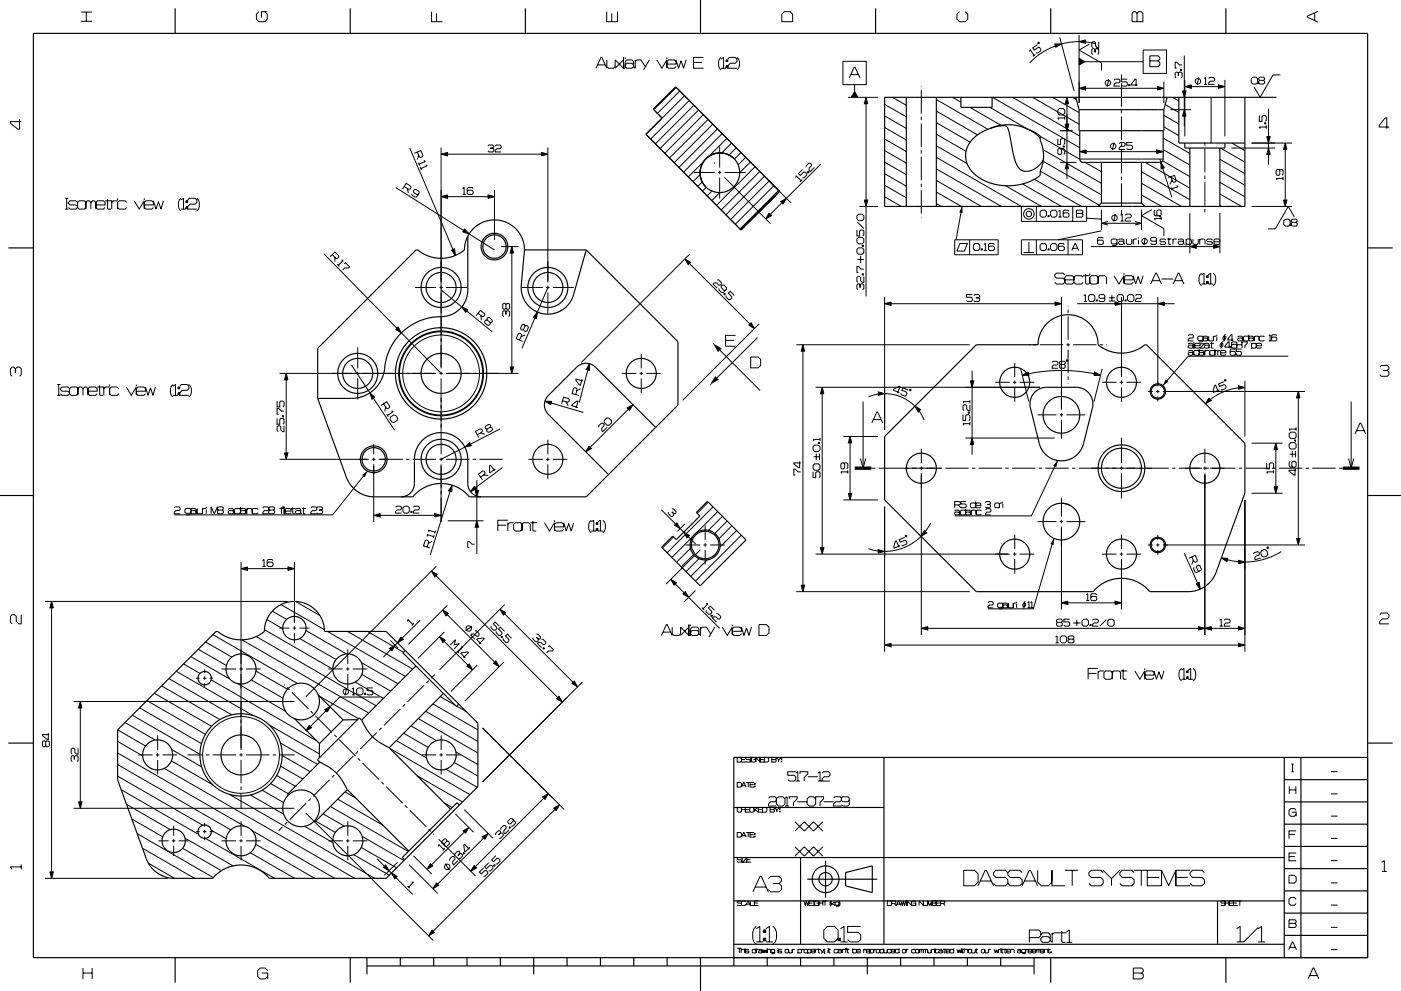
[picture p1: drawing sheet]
<svg xmlns="http://www.w3.org/2000/svg" width="420mm" height="297mm" viewBox="0 0 420 297" stroke-linecap="round" stroke-linejoin="round" font-family="sans-serif">
<g fill="none" stroke="#000" stroke-width=".3">
<path d="M24.4 6.4h3.2M24.4 3.6h3.2M25.9 3.6v2.8M77.6 3.5l-.7 .8v1.5l.7 .7h1.8l.7-.7v-1.5l-.7-.8M80.1 3.5h-1.7v1.7M129.4 3.5v3h3.2M130.9 4v2.5M179.2 19.5h2.2M181.9 3.5v3h3.2v-3M181.9 18v2l.5 .5h1.5l.5-.5v-2l2.5 2.5v-2M183.4 4v2.5M186.9 17.7v-.5v3.3h.5v-2l.5-.5h1.5l.5 .5v1.5l.5 .5v-2.5"/>
<path d="M186.9 18l-2.5 2.5M187.4 17.2v.5M189.9 19.5l-.5-.5h-1.5l-.5 .5v.5l.5 .5h1.5l.5-.5M190.4 18.5l.5-.5h1.3l1.2 2M194.7 18l-1.8 3M196.9 18l1.5 2.5 1.5-2.5M199.9 19.2h2.8v-.7l-.5-.5h-1.8l-.5 .5v1.5l.5 .5h1.8l.5-.5M199.9 17.2v.5M199.9 18.5v2M202.7 18l.7 2.5 .8-2.3 .7 2.3 .8-2.5M207.9 18.7h2.5M210.9 17.2h-3v3.3h3"/>
<path d="M216.2 17.2a2.53 2.53 0 0 0 0 3.8M216.2 17.7l.7-.5v3.3M217.7 19.7h.5v.5h-.5zM217.7 18h.5v.5h-.5zM217.9 18v.5M217.9 19.7v.5M218.2 17.7l.5-.5h1.7l.5 .5v.8l-.5 .5h-1.5l-.7 .7v.8h2.7M220.9 17.2a2.53 2.53 0 0 1 0 3.8M234.4 4.3l.7-.8h1.8l.7 .8v2.2h-3.2zM252.7 18.4h7v7h-7zM287.6 3.5l-.7 .8v1.5l.7 .7h1.8l.7-.7v-1.5l-.7-.8M308.6 15.4l.2-.5 1.2 1.7"/>
<path d="M310.4 16.3l-.8 .6M311 13.4l-1.4 1 .4 .6 1.2-.8 .5 .1 .3 .5v.5l-1 .6-.4-.1M311.2 12.7h.3v.3l-.3 .1zM316.2 13.2h2l-1.7 1zM316.4 13.8l-4.2 2.1-3.5 3M317.7 11.2l4.3 16M323.5 12.5l-2.5 .1-2.8 .6M323.5 12.5l1.9-.5v1zM323.5 17.5l1.7 1-1.7 1zM323.5 10.5v20.4M325.2 18.5h17.5M325.4 12.6l3.1 .5"/>
<path d="M326.6 13.2l-3.1 1.8 6.7 3.9v2.2M327.6 16.3l-.3-.3v-1.1l.3-.3 .7 .3v.8v-.8l.3-.3h.5l.3 .3v1.1l-.3 .3M328.9 14.3h.3v.3h-.3zM328.9 14.4h.3M329.4 12.5v1.8h-.5l-.5-.5v-1l-.3-.3h-.5l-.3 .3v1.1l.3 .4M340.9 4l.5-.5h.7l.5 .5v2.5h-3.2v-2.5l.5-.5h.5l.5 .5v2.5M342.7 15h7v7h-7zM344.7 18.2h2.5l.5-.5v-.5l-.5-.5h-2.5v3.3h2.5l.5-.5v-.8l-.5-.5M354.4 19.4h-.8l-.8-.8h-.5v1.8h.5M355 16.6v10.6M394.1 3.9v2.2M395.1 3.4l-3.2 1.5v.2l3.2 1.5"/>
<path d="M5.9 35.7v3h-.5l-2.3-1.8v-.5h3.3M178.7 20.5l1.5-3.3h.2l1.5 3.3M198.5 35.4l-2.6-2.6 6.8-6.7 34.5 34.8M203.8 27.3l-6.7 6.7M205.2 28.7l-11.5 11.6M206.6 30.1l-11.5 11.6M208 31.5l-11.5 11.6M209.4 32.9l-11.5 11.6M210.9 34.4l-11.6 11.5M212.3 35.8l-11.6 11.5M213.7 37.2l-11.6 11.6M215.1 38.6l-11.6 11.6"/>
<path d="M216.2 20.5h1.5M254.2 29.2h1M254.6 23.4l1.5-3.3h.2l1.5 3.3M255.1 22.4h2.2M256.2 27.4l1 1.8h-2zM256.2 25.4v2M257.2 29.2h6M259.6 29.2l.5 1.9h-1zM259.6 31.1v28.8M265.2 31.3l6.5 3.7M265.2 34.7l6.5 3.8M265.2 38.2l6.5 3.8"/>
<path d="M267.6 29.2l4.1 2.4M276.2 25.9v.1M276.2 27v7M276.2 35v1M276.2 37v7M280.7 36.8l10.1 5.8M280.7 29.8l15.5 9M280.7 33.3l12.3 7.1M285.6 29.2l2.5 1.4M290.8 32.2l9.3 5.3M296.8 32.2l11.2 6.5M297.6 29.2l26.1 15.1"/>
<path d="M303.6 29.2l20.1 11.6M309.6 29.2l13.9 8M315.6 29.2l7.9 4.6M317.1 33l.5-.5h1.1l.5 .5v.9l-.5 .5h-1.1l-.5-.5zM317.9 39.2h3.6M319.2 35.4h-2.1l.3 .4M319.2 34.9v.9M319.3 37.2h1.1l-.5 2zM319.9 29.2l.5 1.9h-1.1zM319.9 31.1v6.1M319.9 39.2v9.5M321.6 29.2l1.1 .6"/>
<path d="M323.5 26.5l1.9-.6v1.1zM325.4 26.5h21.6M332.4 23.7l-.5 2.3M334 24l.3-.3h1.1l.3 .3v.5l-.3 .3h-.9l-.5 .5v.5h1.7M336.2 22.3v1.6M336.2 24.9v7M336.2 32.9v1M336.2 34.9v7M337.9 23.7h-1.7v.8h1.4l.3 .3v.7l-.3 .3h-1.1l-.3-.3M338.4 25.3h.3v.3h-.3zM338.5 25.3v.3M341.1 25.5h-1.9v-.3l1.1-1.5h.3v2.1"/>
<path d="M347 25.9l1.9 .6-1.9 .5zM348.9 34.6l4.5 2.6M348.9 38l4.5 2.6M348.9 24.5v6.4M349.3 31.3l4.1 2.4M350.9 32.9h6.1M351.6 29.2l1.8 1M352.6 23.4l-.3-.3v-1.2l.3-.3 .7 .3v.8v-.8l.3-.3h.5l.3 .3v1.2l-.3 .3M353.9 20.8h.3v.4h-.3zM353.9 21h.3M354.5 27.2h1.1l-.6 2zM355 32.9l.6 1.9h-1.1z"/>
<path d="M355 29.2v3.7M355 34.8v3.1M355.2 26l1.9-.6v1.1zM355.2 24v16.9M357.1 26h8.2M359.3 23.2l-.4 2.3M360.9 23.5l.5-.3v2.1M360.9 25.3h1M362.3 23.5l.4-.3h1.1l.3 .3v.5l-.3 .3h-1l-.5 .5v.5h1.8M363.1 29.2v13.7M365.3 25.4l1.9 .6-1.9 .5zM367.2 24v16.9"/>
<path d="M375.6 23.1h.9l.5 .5v1.1l-.5 .5h-.9l-.5-.5v-1.1zM377 24.7h.3v.3h-.3zM377.2 24.7v.3M377.3 23.4l.4-.3h1.1l.3 .7-.3 .3h-1.1zM377.5 34.6v1.8h.8v-1.5l.4-.3h.6l.3 .3v1.2l-.3 .3M377.7 24.1l-.4 .3v.5l.4 .3h1.1l.3-.3v-.5l-.3-.3M379.1 36.8h.4v.3h-.4zM379.1 37h.4M379.6 38.1h-2.1l.4 .4M379.6 37.6v.9M380.3 32.6v8.3M383.9 22.5h-2.3l-3.8 6.7-1.9-3.2"/>
<path d="M416.5 38.1h-3v-.5l1.8-2.3h.4v3.3M19.5 59.4h1M20 59.4v3.3M32.2 59.7v2.7l.3 .3h.7M35.2 59.4v.5M43.2 59.4v.5M54.2 59.4a2.53 2.53 0 0 0 0 3.8M54.2 59.9l.8-.5v3.3M56.2 59.9l.5-.5h1.8l.5 .5v.8l-.5 .5h-1.5l-.8 .7v.8h2.8M59 59.4a2.54 2.54 0 0 1 0 3.8M118.6 56.2l20.4 12.9M121.2 55.9l1.3 .8 .5-.1 .2-.4-.1-.4-1.3-.9-1.1 1.8"/>
<path d="M122.1 56.5l.3 1.3M122.8 44.3l13 30.5M123.4 58.1l.1 .4 1 .6 .4-.1 .8-1.2-.1-.4-1-.6-.4 .1-.3 .4 .1 .4 1 .6 .4-.1M125.1 45.6l.6 1.4 .5 .2 .4-.2 .2-.4-.7-1.5-1.9 .8M125.4 48.8l.4 .8M125.6 46.6l-.6 1.2M126 50.1l.4 .8M127.1 48.1l.4 .3-1.9 .8M127.6 49.4l.5 .3-1.9 .8M132.2 46.2l2-.5v1zM132.2 58.9l2-.5v1.1zM132.2 44.2v66.2"/>
<path d="M134.2 46.2h28.1M134.2 58.9h12.1M138.7 56.5l.4-.3v2.1M138.7 58.3h.9M141.8 56.5l-.3-.3h-1.1l-.3 .3v1.5l.3 .3h1.1l.3-.3v-.7l-.3-.3h-1.1l-.3 .3M146.3 43.8l.3-.3h1.1l.3 .3-.3 .6h-.8h.8l.3 .3v.5l-.3 .3h-1.1l-.3-.3M146.3 58.4l1.9 .5-1.9 .6zM148.2 56.9v15M148.5 43.8l.3-.3h1.1l.3 .3v.5l-.3 .3h-1l-.4 .5v.4h1.7M162.3 45.7l1.9 .5-1.9 .5zM164.2 44.2v40.5M193.6 40.2l28.5 28.7 11.6-11.6"/>
<path d="M207.9 51.7h6.3M209.9 52.3l-2.1 2.1M210.5 54.5l-1.3 1.4M210.9 48.4l-4.6 4.6M211.5 56h.1M211.7 56.1l-1.1 1.2M213.4 57.2l-1.4 1.5M215.2 51.7h1M215.7 43.9v6.3M215.7 51.2v1M215.7 53.2v6.3M215.8 57.7l-2.4 2.4"/>
<path d="M216.5 40l-11.6 11.6M217.2 53.1l13.8 13.9M217.2 51.7h6.4M217.9 41.5l-5.4 5.4M219.3 42.9l-3 3M220.2 47.7a6 6 0 0 0-8.5-.2 6 6 0 0 0-.2 8.5M220.2 47.7h.1M220.7 44.3l-2.1 2.2M222.1 45.7l-1.9 2M223.5 47.1l-2.2 2.3M224.9 48.6l-3.2 3.2M226.4 50l-11.6 11.5"/>
<path d="M227.8 51.4l-11.6 11.6M229.2 52.8l-11.6 11.6M230.6 54.2l-11.6 11.6M232 55.7l-11.6 11.5M233.4 57.1l-11.6 11.5M238.6 53.2l.1-.5 1.4 1.5M240.5 53.8l-.7 .7M240.6 50.8l-1.3 1.2 .6 .6 1-1h.5l.4 .4v.5l-.8 .8h-.4M241.7 50.2v-.5l.8-.8h.4l.4 .4v.4l-.7 .7v.7l.3 .3 1.3-1.2M242 51.6l.3-.2 .2 .2-.2 .2zM242.1 51.5l.3 .2M246 49.2l-10.2 10.2"/>
<path d="M259.1 59.9h1l-.5 2zM265.2 41.7l6.5 3.7M265.2 45.1l6.5 3.8M265.2 48.6l6.5 3.7M265.2 52.1l6.5 3.7M265.2 55.5l6.5 3.8M265.2 59l5 2.9M276.2 45v1M276.2 47v7M276.2 55v1M276.2 57v7M280.7 40.2l8.9 5.2"/>
<path d="M280.7 43.7l9.2 5.3M280.7 47.1l25.5 14.8M280.7 50.6l19.5 11.3M280.7 54.1l13.5 7.8M280.7 57.5l7.5 4.4M301.4 55.7l10.8 6.2M306.5 55.1l11.7 6.8M310.1 53.7l14.1 8.2M311.8 40.9l11.9 6.8M311.9 51.3l17.7 10.2M312.7 44.8l17.5 10.1M312.7 48.3l17.5 10.1"/>
<path d="M317.1 41.6v1.7h.8v-1.4l.3-.3h.7l.3 .3v1.1l-.3 .3M317.9 48.7h4.8M317.9 44.5l.3 .3v1.2l-.3 .3h-.5l-.3-.3v-1.2l.3-.3h1.5l.3 .3v1.2l-.3 .3M318.7 43.8h.3v.3h-.3zM318.7 43.9h.3M319.9 48.7l.5 1.9h-1.1zM319.9 50.6v3.1M323.7 45.5l1.9-.6v1.1zM323.7 47.7h25M325.3 48.7l4.9 2.8M325.6 45.5h21.2M333.9 42.7l-.4 2.3"/>
<path d="M335.5 43l.4-.3h1.1l.3 .3v.5l-.3 .3h-1l-.5 .5v.5h1.8M336.2 42.9v1M336.2 44.9v7M336.2 52.9v1M336.2 54.9v7M339.5 42.7h-1.8v.8h1.5l.3 .3v.7l-.3 .3h-1.1l-.4-.3M342.2 51.5l14.5 8.4M342.2 54.9l12 7M342.2 58.4l6 3.5M343.3 48.7l13.4 7.7M346.8 44.9l1.9 .6-1.9 .5zM347.7 47.7l.3 .9"/>
<path d="M348 48.6l1.1 1.7-1 .3zM348.5 48.2l8.2 4.7M348.6 50.5l2.7 8.7M348.7 41.4l8 4.6M348.7 44.8l8 4.7M351 52.9l.5 1.5 .4 .2 .5-.1 .2-.4-.5-1.5-2 .6M351.1 56.1l.2 1M351.4 54l-.6 1.2M352.7 55.6l.5 .4-2 .6M361.2 42.6v1M361.2 44.6v7M361.2 52.6v1"/>
<path d="M361.2 54.6v7M365.7 47.7l7.5 4.4M365.7 51.2l7.5 4.3M365.7 54.7l7.5 4.3M365.7 58.1l6.5 3.8M365.9 44.4l7.3 4.2M369.2 44.4h13.1M369.3 42.9l3.9 2.2M375.2 42.9h12.1M379.8 40.9h1l-.5 2zM380.3 44.4l.5 1.9h-1zM380.3 42.9v1.5"/>
<path d="M380.3 46.3v3.1M383.4 50.8l.3 .3v1.1l-.3 .3h-.5l-.3-.3v-1.1l.3-.3h1.4l.3 .3v1.1l-.3 .3M384.6 53.5h-2l.3 .5M384.6 53v1M384.8 59.9h1l-.5 2zM385.3 42.9l.5 1.9h-1zM385.3 44.8v15.1M19.5 62.7h1M23.2 60.7l-.5-.5h-1.7l-.5 .5 .5 .7h1.7l.5 .5-.5 .8h-1.7l-.5-.5M23.7 60.2h1.5l.5 .5v1.5l-.5 .5h-1.5l-.5-.5v-1.5zM25.7 60.7l.5-.5h.5l.5 .5v2M25.7 60.2v2.5"/>
<path d="M27.2 60.7l.5-.5h.5l.5 .5v2M28.7 61.4h2.8v-.7l-.5-.5h-1.8l-.5 .5v1.5l.5 .5h1.8l.5-.5M31.5 60.2h2v2.5M35.2 60.2h-1.2l-.5 .5M35.2 60.7v2M38 60.7l-.5-.5h-1.8l-.5 .5v1.5l.5 .5h1.8l.5-.5M40.2 60.2l1.5 2.5 1.5-2.5M43.2 61.4h2.8v-.7l-.5-.5h-1.8l-.5 .5v1.5l.5 .5h1.8l.5-.5M43.2 60.7v2M46 60.2l.7 2.5 .8-2.3 .7 2.3 .8-2.5M54.2 62.7h1.5M55.7 61.9h.5v.5h-.5z"/>
<path d="M55.7 60.2h.5v.5h-.5zM56 60.2v.5M56 61.9v.5M97.1 76l21.9 22.4M99.6 76.3l1.1 1.1 .5 .1 .3-.4v-.4l-1.1-1.2-1.5 1.5M100.4 77.1v1.4M101.1 79.2l.7 .7M102.3 77.9l.6 .2-1.5 1.4M103.2 79.1l.4-.4 1.2 1.3-.4 .3h-1.1l-.6 .6M135.3 75l1-.4 .2 1.9zM139.3 68.6l1.3 1.5-1.9-.6zM140.6 70.1l7.6 4.8"/>
<path d="M150.2 73.9h5.2M153.4 73.9l.6 1.9h-1.1zM153.4 75.8v34.2M205.3 77.6l1.8 1-.8 .7zM206.7 79l18.1 18.1M206.7 76.2l-32.4 32.4M230.6 63.9l.7 .7-1.7 1zM234 60.4l1.8-1-1 1.8zM234.4 60.8l-3.5 3.4M256.9 71.6l.5-.5h1.1l.5 .5v1l-.5 .5h-1.1l-.5-.5zM256.9 68.9v1.8h.8v-1.4l.3-.4h.6l.4 .4v1.1l-.4 .3M256.9 64.7l.5-.5h1.1l.5 .5v.9l-.5 .5h-1.1l-.5-.5z"/>
<path d="M257 77.8h2M257 66.6l2 1.9M257.4 74.3h1.1l.5 .5v.9l-.5 .5h-1.1l-.5-.5v-.9zM257.6 61.9h5.6M258 76.6v2.3M258.5 73.5h.3v.3h-.3zM258.5 73.7h.3M259.6 61.9v26.9M276.2 65v.1M280.7 61l1.5 .9M286.2 71.9h13v4.5h-13zM287.8 73h2.2l-.9 2.2h-2.2z"/>
<path d="M288.4 61.9l-1.8 10M290.7 71.9v4.5M292.3 73h.9l.5 .5v1.1l-.5 .5h-.9l-.5-.5v-1.1zM294.2 74.6h.3v.3h-.3zM294.3 74.6v.3M294.9 73.3l.5-.3v2.1M294.9 75.1h1M298.1 73.3l-.3-.3h-1.1l-.4 .3v1.5l.4 .3h1.1l.3-.3v-.7l-.3-.3h-1.1l-.4 .3M306.2 61.9h19.6v4.5h-19.6zM306.2 71.9h18.3v4.5h-18.3zM306.9 75.7h3.1M308.4 72.5v3.2"/>
<path d="M310.7 61.9v4.5M310.7 71.9v4.5M311.8 63.5l.5-.5h.9l.5 .5v1.1l-.5 .5h-.9l-.5-.5zM311.8 73.5l.5-.5h.9l.5 .5v1.1l-.5 .5h-.9l-.5-.5zM314.2 64.6h.3v.3h-.3zM314.2 74.6h.3v.3h-.3zM314.3 64.6v.3M314.3 74.6v.3M315.4 63h1l.5 .5v1.1l-.5 .5h-1l-.5-.5v-1.1zM315.4 73h1l.5 .5v1.1l-.5 .5h-1l-.5-.5v-1.1zM317.3 63.3l.5-.3v2.1M317.3 65.1h1"/>
<path d="M319.1 73.3l-.4-.3h-1.1l-.3 .3v1.5l.3 .3h1.1l.4-.3v-.7l-.4-.3h-1.1l-.3 .3M320.2 71.9v4.5M320.5 63.3l-.3-.3h-1.2l-.3 .3v1.5l.3 .3h1.2l.3-.3v-.7l-.3-.3h-1.2l-.3 .3M321.3 75.1l1-2.1 1.1 2.1M321.6 61.9v4.5M321.6 74.4h1.5M322.7 64h1.6l.3-.7-.3-.3h-1.6v2.1h1.6l.3-.3v-.5l-.3-.3M325.8 65.4l4.4 .3M327 73.9h29.7M330.2 62.9v6M330.2 66.9h12M330.2 69.2l-13.1 2.7"/>
<path d="M330.8 71.5l-.3-.3h-1.2l-.3 .3v1.4l.3 .3h1.2l.3-.3v-.6l-.3-.3h-1.2l-.3 .3M332.1 66.4l-1.9 .5 1.9 .5M334.3 64.2l-.4 2.2M334.9 72l-.4-.4h-1.1l-.3 .4v.8l.3 .3h1.1l.4-.3M334.9 71.6v1.6l-.4 .4h-1.1M335.3 72l.3-.4h1l.3 .4v.9l.3 .3M335.9 64.5l.5-.3v2.1M335.9 66.3h1M336.2 62.9v1.6M336.9 72.6l-.3-.3h-1l-.3 .3 .3 .6h1l.3-.3M337.3 64.5l.4-.3h1.1l.3 .3v.5l-.3 .3h-1l-.5 .5v.5h1.8M337.7 71.6v1.3l.3 .3h1l.3-.3v-1.3"/>
<path d="M339.7 71.6v1.6M340.3 66.4l1.9 .5-1.9 .5M340.9 71.6h-.8l-.4 .4M341.3 71.2v.3M341.3 72v1.2M342.2 62.9v6M343.3 71.2l-.4 2.2M345.3 62.8l-3.1 1.8 6.7 3.9v2.2M346.3 62.9l-.3 .3v1.2l.3 .3h1.5l.3-.3v-1.2l-.3-.3h-.7l-.3 .3v1.2l.3 .3M346.7 72l-.3 .3h-1.1l-.4-.3v-.5l.4-.3h1.1l.3 .3v1.4l-.3 .3h-1.1l-.4-.3M347.6 64.7h.3v.3h-.3zM347.6 64.8h.3"/>
<path d="M348.1 65.5h-2.1l.3 .5M348.1 65v1M349.5 72l-.4-.4h-1.1l-.3 .4 .3 .4h1.1l.4 .5-.4 .3h-1.1l-.3-.3M349.9 71.6h1.3M350.4 71.3v1.8l.6 .1M351.6 71.6v1.6M352.8 71.6h-.8l-.4 .4M353.2 72l.3-.4h1l.3 .4v.9l.3 .3M354.8 72.6l-.3-.3h-1l-.3 .3 .3 .6h1l.3-.3M355.6 72l.3-.4h1l.3 .4v.9l-.3 .3h-1l-.3-.3M355.6 71.6v2M356.7 73.9l1.9-.5v1z"/>
<path d="M356.7 63.9v12M357.6 71.6v1.3l.3 .3h1l.3-.3v-1.3M358.6 73.9h5.2M359.7 72l.3-.4h1l.3 .4v1.2M359.7 71.6v1.6M361.2 62.6v1M363.5 72l-.3-.4h-1.2l-.3 .4 .3 .4h1.2l.3 .5-.3 .3h-1.2l-.3-.3M363.8 73.4l1.9 .5-1.9 .5zM363.9 72.4h1.8v-.4l-.3-.4h-1.2l-.3 .4v.9l.3 .3h1.2l.3-.3M365.7 61.6l.5 .3M365.7 63.9v12M375.2 61.9h12.1"/>
<path d="M385.3 65.7h1l.5 .5v1.1l-.5 .5h-1l-.4-.5v-1.1zM386.8 67.3h.3v.3h-.3zM386.9 67.3v.3M387.4 65.7h1.1l.4 .6-.4 .3h-1.1l-.3-.3zM387.4 66.6l-.3 .4v.4l.3 .4h1.1l.4-.4v-.4l-.4-.4M388 65l-1.8-3.1-3.9 6.7h-2.2M118.6 98.7l.8-.7 .9 1.8zM120.3 99.8l11.9 12.1M124.4 86.2h6.3M131.7 86.2h1M132.2 86.9l6.2 5.1M133.7 86.2h6.3"/>
<path d="M138.4 92l1.9 .8-.7 .8zM139.9 93.2l7.7 6.3M143.3 93.9l1.3 1h.4l.3-.4v-.5l-1.3-1-1.3 1.6M144.2 94.6l.1 1.3M146.1 95.9l-.5 .1-.3 .3v.5l.9 .7 .5-.1 .3-.3-.1-.5M146.2 95.2h.5l.8 .7-.1 .7h-.5l-.8-.7zM151 94.9l-.3-.3v-1.1l.3-.4 .7 .4v.7v-.7l.3-.4h.5l.3 .4v1.1l-.3 .3M151 90.9l.7 .3v1.2l-.4 .3-.6-.3v-1.2zM151.7 91.2l.3-.3h.5l.3 .3v1.2l-.3 .3h-.5l-.3-.3M156.4 86.2h6.3M156.5 97.3h.7l.2 .4-.5 1-.4 .2-.4-.5zM157.4 97.7l.4-.2 .4 .2 .2 .5-.4 1-.4 .2-.5-.2-.2-.5"/>
<path d="M160.3 95.3l-3.8 9.1M161.1 93.5l-.3 2-.9-.4zM163.7 86.2h1M164.2 85.7v1M164.2 87.7v6.3M164.2 86.2l-3.1 7.3M165.7 86.2h6.3M215 83.9h.5l.8 .8v.4l-.4 .3h-.4l-.7-.6h-.7l-.3 .3 1.2 1.3M215.6 86.4v.5l.7 .8h.5l1-1v-.5l-.8-.8h-.4l-.4 .4v.4l.8 .8h.5M217 88.1l.2-.2 .3 .2-.3 .2zM217.3 88l-.2 .2M217.7 88.6v.4l.7 .8h.5l.5-.5v-.4l-1.1-1 .6-.6 1.2 1.3"/>
<path d="M224.4 97.5l.8-.8 1 1.8zM227.6 97l-22.9 23M257.2 86.8l-.3-.3v-1.1l.3-.3 .6 .3v.8v-.8l.4-.3h.4l.4 .3v1.1l-.4 .3M258.5 82.1h.3v.3h-.3zM258.5 82.3h.3M259 82.9v1.7h-.5l-.5-.5v-.9l-.3-.3h-.5l-.3 .3v1.1l.3 .3M259 80.7h-.8l-.8-.8h-.5v1.7h.5M265.2 91l1.9-.5v1zM265.2 89v39.8M267.1 91h49.2M291.5 88.3h-1.8v.8h1.5l.3 .3v.6l-.3 .4h-1.2l-.3-.4M291.9 88.6l.3-.3h1.2l.3 .3-.3 .6h-.8h.8l.3 .4v.4l-.3 .4h-1.2l-.3-.4"/>
<path d="M316.3 90.5l1.9 .5-1.9 .5zM318.2 89v33.8M319.2 82.4l-.5-.5h-2l-.5 .5v.5l.5 .5h2l.5 .5v.7l-.5 .5h-2l-.5-.5M319.2 83.9h2.8v-.8l-.5-.5h-1.8l-.5 .5v1.5l.5 .5h1.8l.5-.5M320.2 91.6v.2M320.2 92.8v1M320.2 94.8v7M322.9 91h11.4M324.7 83.1l-.5-.5h-1.7l-.5 .5v1.5l.5 .5h1.7l.5-.5M324.7 82.6h2M324.9 88.6l.5-.3v2.1M324.9 90.4h1"/>
<path d="M325.5 82.1v2.8l.2 .2h.7M326.7 81.9v.5M326.7 83.1v2M326.8 88.3h.9l.5 .5v1.1l-.5 .5h-.9l-.5-.5v-1.1zM327.2 82.6h1.5l.5 .5v1.5l-.5 .5h-1.5l-.5-.5v-1.5zM328.7 89.9h.3v.3h-.3zM328.8 89.9v.3M329.2 83.1l.5-.5h1.5l.5 .5v2M329.2 82.6v2.5M331.2 89.1l-.3 .3h-1.1l-.4-.3v-.5l.4-.3h1.1l.3 .3v1.4l-.3 .4h-1.1l-.4-.4M332.4 90.2h1.9M332.4 89.2h1.9"/>
<path d="M333.3 88.4v1.8M334 82.6l1.5 2.5 1.5-2.5M334.3 90.5l1.9 .5-1.9 .5zM334.9 88.8l.5-.5h.9l.5 .5v1.1l-.5 .5h-.9l-.5-.5zM336.2 89v24.1M336.2 91h10.9M337 83.9h2.7v-.8l-.5-.5h-1.8l-.4 .5v1.5l.4 .5h1.8l.5-.5M337 81.9v.5M337 83.1v2M337.3 89.9h.3v.3h-.3zM337.4 89.9v.3M338.5 88.3h1l.4 .5v1.1l-.4 .5h-1l-.5-.5v-1.1z"/>
<path d="M339.7 82.6l.8 2.5 .7-2.2 .8 2.2 .7-2.5M340.4 88.6l.3-.3h1.1l.4 .3v.5l-.4 .3h-.9l-.5 .5v.5h1.8M344.9 85.1l1.6-3.2h.2l1.5 3.2M345.5 84.1h2.2M347.1 91l1.9-.5v1zM347.1 89v26.8M348.2 83.6h3.5M349 91h3.1M351.7 85.1l1.5-3.2h.3l1.5 3.2M352.2 84.1h2.2M360.2 81.9a2.54 2.54 0 0 0 0 3.7M360.2 82.4l.8-.5v3.2"/>
<path d="M360.2 85.1h1.5M361.7 84.4h.5v.5h-.5zM361.7 82.6h.5v.5h-.5zM361.9 82.6v.5M361.9 84.4v.5M362.2 85.1h1.5M362.2 82.4l.8-.5v3.2M363.7 81.9a2.53 2.53 0 0 1 0 3.7M3.6 112.8l-.5-.5v-1.8l.5-.5h.5l.5 .5v1.3v-1.3l.5-.5h.8l.5 .5v1.8l-.5 .5M17.1 115.2h1M17.1 118.5h1M17.6 115.2v3.3"/>
<path d="M20.9 116.5l-.5-.5h-1.8l-.5 .5 .5 .7h1.8l.5 .5-.5 .8h-1.8l-.5-.5M20.9 116.5l.5-.5h1.5l.5 .5v1.5l-.5 .5h-1.5l-.5-.5zM23.4 116.5l.5-.5h.5l.5 .5v2M23.4 116v2.5M24.9 116.5l.5-.5h.5l.5 .5v2M26.4 117.2h2.7v-.7l-.5-.5h-1.7l-.5 .5v1.5l.5 .5h1.7l.5-.5M29.1 116h2v2.5M29.9 115.5v2.7l.2 .3h.8M32.9 116h-1.3l-.5 .5M32.9 115.2v.5M32.9 116.5v2M35.6 116.5l-.5-.5h-1.7l-.5 .5v1.5l.5 .5h1.7l.5-.5"/>
<path d="M37.9 116l1.5 2.5 1.5-2.5M40.9 117.2h2.7v-.7l-.5-.5h-1.7l-.5 .5v1.5l.5 .5h1.7l.5-.5M40.9 115.2v.5M40.9 116.5v2M43.6 116l.8 2.5 .7-2.3 .8 2.3 .7-2.5M51.9 115.2a2.53 2.53 0 0 0 0 3.8M51.9 118.5h1.5M51.9 115.7l.7-.5v3.3M53.4 117.7h.5v.5h-.5zM53.4 116h.5v.5h-.5zM53.6 116v.5M53.6 117.7v.5"/>
<path d="M53.9 115.7l.5-.5h1.7l.5 .5v.8l-.5 .5h-1.5l-.7 .7v.8h2.7M56.6 115.2a2.53 2.53 0 0 1 0 3.8M83.8 111.9h46.9M85.8 111.9l.5 1.9h-1zM85.8 113.8v21.9M105.4 109.4l5.5 8.3M107.2 104.1v6.3M107.2 111.4v1M107.2 113.4v6.3M110.9 117.7l1.5 1.4-.9 .5zM111.9 119.3l6.4 9.6M131.7 111.9h1"/>
<path d="M132.2 111.4v1M132.2 113.4v22.8M133.7 111.9h21.7M152.9 110h1.1l-.6 1.9zM155.8 101.9l.6-1.4-.2-.5-.4-.1-.4 .1-.7 1.5 1.9 .8M157.5 100.4l-1.3 .5M172.6 118.3l.4-1.6-.2-.4-.5-.1-.4 .2-.4 1.6 2 .5M174.1 116.5l-1.2 .7M174.5 113.6l-.5 1.9-.3-.1-1.1-1.5 .1-.3 2 .5M176.2 110.9l-2.6 9.7M176.7 109v2l-1-.2zM186.4 111.9h4.3"/>
<path d="M191.7 111.9h1M192.2 106.1v4.3M192.2 111.4v1M192.2 113.4v4.4M193.7 111.9h4.4M212.9 115.3h.1M213.8 102.9h.1M215.8 105l12.1 12.1M217.5 102h2.5M220.5 100.5h-3v3.3h3M225 107h2.3l.7 .7v1.8l-.7 .7h-2.3zM227.1 101.2l-12.1 12"/>
<path d="M238.7 103.3h52M240.7 103.3l.5 2h-1zM240.7 105.3v70.1M244.5 116.1h67.3M246.5 116.1l.5 1.9h-1zM246.5 118v46.1M263.3 118.1l-3 .8M263.3 117.5l1.9 .5-1.9 .5zM265.2 118l2.6 .2 2.1 .7 2.5 1.3 1.9 1.5M269.6 117.7l-1.8-.8 .1-.3 1.6-.9 .3 .2-.8 1.9M272.3 116.9l-1.6-.7-.3 .8 1.3 .5 .2 .4-.3 .6-.4 .2-1-.4-.2-.5M272.7 116.7h.3l.1 .3-.4 .1z"/>
<path d="M290.8 119.9v1M290.9 114.1h1l-.5 2zM291.4 111.1v3M291.4 116.1v15.2M298.4 114.6h4.3M303.7 114.6h1M304.2 108.7v4.4M304.2 114.1v1M304.2 116.1v4.3M305.7 114.6h4.4M306 110.5l2.4 9.8M306.5 112.5l1.7-1 .3 1z"/>
<path d="M308.3 112l4.8-.7 4.8-.3 5.5 .3 4.7 .7M308.5 103.3h.2M309.7 103.3h1M311.7 103.3h7M315.4 108.6l.3-.3h1.1l.4 .3v.5l-.4 .3h-.9l-.5 .5v.5h1.8M317.9 108.3h1.1l.4 .6-.4 .3h-1.1l-.3-.3zM317.9 109.2l-.3 .4v.4l.3 .4h1.1l.4-.4v-.4l-.4-.4M319.7 103.3h1M319.8 107.8l.3 .2-.1 .3-.3-.2zM320.2 102.8v1M320.2 104.8v7M320.2 112.8v1"/>
<path d="M320.2 114.8v.2M321.7 103.3h7M328.2 111.5l1.7 1h-2zM329.7 103.3h1M330.4 114.6h4.3M330.4 110.5l-2.4 9.8M331.7 103.3h.2M335.7 114.6h1M336.2 114.1v1M336.2 116.1v4.3M337.7 114.6h4.3M344.1 117.3h1.5"/>
<path d="M346.6 117.3h1M347.1 116.8v1M347.1 118.8v1.5M348.6 117.3h42.6M356.2 100.6l.3-.3h1l.3 .3v.4l-.3 .3h-.9l-.4 .4v.5h1.6M356.2 103.2l.3-.3h.8l.3 .3v.8l.3 .3M356.2 105.3l.3-.3h.8l.3 .3v.9l.3 .3M357.6 103.7l-.3-.2h-.8l-.3 .2 .3 .6h.8l.3-.3M357.6 105.9l-.3-.3h-.8l-.3 .3 .3 .6h.8l.3-.3M357.9 102.5v1.8h.3M358.2 103.6h1.6v-.4l-.3-.3h-1l-.3 .3v.8l.3 .3h1l.3-.3M359.5 104.6v1.9"/>
<path d="M359.8 103h1.3l-1.3 1.3h1.3M360.6 101.7l-.3 .3h-1l-.2-.3v-.7l.2-.3h1l.3 .3 .3-.3h.9l.3 .3v.9l.2 .3M360.6 100.7v1.5l-.3 .3h-1M360.9 105.9l-.3-.3h-.8l-.3 .3 .3 .6h.8l.3-.3M361.1 103.2l.2-.3h.9l.3 .3v.8l.3 .3M361.2 105v1.5l-.3-.3v-.9l-.3-.3h-.8l-.3 .3-.3-.3h-1l-.3 .3v.9l.3 .3h1l.3-.3M361.2 105.3l.3-.3h.8l.3 .3v1.2M362.1 101.6l-.3-.3h-.9l-.3 .3 .3 .6h.9l.3-.3M362.3 100.7v1.2l.3 .3h.9l.3-.3v-1.2v1.5M362.4 119.3l.7 .7-1.7 1zM362.5 103.7l-.3-.2h-.9l-.2 .2 .2 .6h.9l.3-.3M362.8 102.9h1.1"/>
<path d="M363.2 102.6v1.6l.6 .1M364.2 106.2l-.3 .3h-1l-.3-.3v-.9l.3-.3h1l.3 .3 .6-.3 .3 .3v1.2M364.2 104.6v.3M364.2 105v1.5M364.8 100.7h-.7l-.3 .3M364.8 100.3v.3M364.8 101v1.2M365.1 105.3l.2-.3 .6 .3v1.2M365.6 116.9l-1.8 .7-.1-.3 .4-1.7 .3-.2 .8 2M365.9 103h.7l-.3 .9-.5-.2zM365.9 105.7h1.6v-.4l-.3-.3h-1l-.3 .3v.9l.3 .3h1l.3-.3M366.6 102.5l-.4 .1v1.6l-.4 .1"/>
<path d="M366.8 100.9h.7l-.3 .8-.6-.1zM366.9 114.4l-1.6 .7 .3 .7 1.3-.5 .4 .1 .3 .6-.2 .4-1 .5-.4-.2M367.2 113.8h.3v.4l-.4-.1zM367.5 100.3l-.4 .2v1.5l-.5 .2M368.9 104h-1.7v-.3l1-1.2h.3v1.8M368.9 103.9h.3v.3h-.3zM369.1 103.9v.3M369.8 101.9h-1.7v-.3l1-1.3h.2v1.9M370.3 104.9l-.2-.3h-1l-.3 .3v1.3l.3 .3h1l.2-.3v-.6l-.2-.3h-1l-.3 .3M370.3 106h.3v.3h-.3zM370.5 106v.3M370.8 102.8l-.3-.3h-1l-.3 .3v1.2l.3 .3h1l.3-.3v-.5l-.3-.3h-1l-.3 .3"/>
<path d="M370.8 103.3h1.5M370.8 102.5v1.8M371.1 101l.2-.3h.9l.3 .3v.9l.3 .3M371.3 116.3l-2.2 .4-2.4 .8-2 1-1.9 1.2M371.3 115.6l1.9 .5-1.9 .6zM372.2 104.6h-1.6v.7h1.3l.3 .3v.6l-.3 .3h-1l-.3-.3M372.3 102.9v-.4h1.6v.4l-.7 .7v.7M372.3 102.5v1.8M372.5 101.6l-.3-.3h-.9l-.2 .3 .2 .6h.9l.3-.3M373.2 114.1v16.7M374.3 100.3v1.9M375.2 103.2l.3-.3h.8l.3 .3v.8l-.3 .3h-.8l-.3-.3"/>
<path d="M375.2 102.9v1.7M375.8 101.6l-.3-.3h-.9l-.3 .3 .3 .6h.9l.3-.3M376.1 100.7v1.5l-.3-.3v-.9l-.3-.3h-.9l-.3 .3-.2-.3h-1l-.3 .3v.9l.3 .3h1l.2-.3M376.1 101l.2-.3h.9l.3 .3v1.2M376.6 103.6h1.6v-.4l-.3-.3h-1l-.3 .3v.8l.3 .3h1l.3-.3M379.1 101l-.3-.3h-1l-.3 .3v.9l.3 .3h1l.3-.3M380.3 100.6l.5-.3v1.9M380.3 102.2h.9M382.8 100.6l-.3-.3h-1l-.3 .3v1.3l.3 .3h1l.3-.3v-.6l-.3-.3h-1l-.3 .3M386.2 106.8h-30l-7.6 8.8M389.2 117.3l.5 2h-1zM389.2 119.3v42.1"/>
<path d="M413.6 110l.5-.5h1.8l.5 .5v.5l-.5 .5h-1.3h1.3l.5 .5v.8l-.5 .5h-1.8l-.5-.5M83.1 125.4v1.7h.8v-1.4l.3-.3h.6l.3 .3v1.1l-.3 .3M83.1 120.2v1.8h.8v-1.5l.3-.3h.6l.3 .3v1.1l-.3 .4M83.8 137.7h26.7M84.7 124.6h.3v.3h-.3zM84.7 124.8h.3M85.1 127.6v1.8h-.4l-.5-.5v-1l-.3-.3h-.5l-.3 .3v1.1l.3 .4M85.1 123.2h-.8l-.8-.8h-.4v1.8h.4M85.3 135.7h1l-.5 2zM111.5 137.7h1M112 133.1v3.1M112 137.2v1"/>
<path d="M112 139.2v17.2M113.5 137.7h7.2M115 121l.9 1.3 .4 .1 .4-.2 .1-.5-.9-1.3-1.7 1.1M115.6 121.9l-.3 1.4M115.9 124.1l.5 .8M117.1 125l.9-.6 .7 .1 .5 .8-.1 .7-1 .6-.6-.1-.6-.8zM117.4 123.1l.5 .3-1.7 1.1M121.7 137.7h1M123.7 137.7h7M131.7 137.7h1M132.2 137.2v1M132.2 139.2v17.2"/>
<path d="M133.7 137.7h7M139.4 134l1.4-1.4 .5 1zM139.4 134l-7.2 3.7M141.7 137.7h1M143.1 130.3l1.4-.8 .1-.4-.2-.4-.4-.2-1.5 .8 1 1.8M143.7 137.7h7M144 129.7l1.3 .5M145.6 127.7l1-.5 .5 .4-.1 .4-1 .6-.6-.5zM147 128l.4 .2 .2 .4-.1 .4-1 .6-.4-.2-.2-.4 .1-.4M149.9 128.6l-8.8 4.5M158.4 137.7h4.3M163.4 120.2l2 .1-.3 1z"/>
<path d="M163.7 137.7h1M164.2 131.8v4.4M164.2 137.2v1M164.2 139.2v4.3M165.2 120.8l9.7 2.8M165.7 137.7h4.4M168.6 120.1l1.6 .4 .4-.2 .1-.4-.2-.4-1.6-.5-.5 2M169.7 120.4l.7 1.2M173.2 122.1l-1.8-.5 .1-.3 1.5-1.1 .3 .1-.6 2M176.6 133.7l.7 .7-1.7 1zM179.5 128.1v-.5l.8-.8h.4l.4 .4v.4l-.7 .7v.7l.3 .3 1.3-1.2M181.8 125.3h.7l.8 .8v.6l-.7 .7h-.6l-.8-.8v-.6z"/>
<path d="M188 122.3l1.7-1-1 1.7zM188.4 122.6l-11.4 11.4M239.7 138.3v1.9h-.3l-1.4-1.1v-.4h2M243.7 133.9l.5-.5h1.1l.5 .5v.9l-.5 .5h-1.1l-.5-.5zM243.9 136.9h1.8M244.2 139h1.1l.5 .5v.9l-.5 .5h-1.1l-.5-.5v-.9zM244.7 135.9v1.9M245.3 132.6h.4v.4h-.4zM245.3 132.8h.4M245.7 135.9v1.9M245.8 131.2v1M245.8 131.7h-2.1l.4 .5"/>
<path d="M252.8 130.8h10.4M252.9 138.7l.3 .4v1.1l-.3 .3h-.5l-.3-.3v-1.1l.3-.4h1.4l.4 .4v1.1l-.4 .3M254.8 130.8l.5 2h-1zM254.8 132.8v15.1M258 137.4l.7 2.9 .8-2.9M258.7 120.3v20M261.4 126.7l1.5-3.2h.2l1.5 3.2M261.9 125.7h2.2M274.3 121.7l1.7 1-.7 .8zM275.5 123.2l1.6 2.7M276.2 134.5v4.3M276.2 139.8v1"/>
<path d="M288.7 124.3v1.7h.8v-1.4l.3-.3h.6l.4 .3v1.1l-.4 .3M289.4 131.3h26.8M290.3 123.5h.3v.3h-.3zM290.3 123.7h.3M290.8 121.3v1.8h-.5l-.5-.5v-1l-.3-.3h-.5l-.3 .3v1.1l.3 .4M290.8 127h-2.1l.3 .5M290.8 126.5v1M290.8 120.4h-2.1l.3 .5M291.4 131.3l.5 1.9h-1zM291.4 133.2v3.1M311.1 124.3h5.6M317.1 138l-7.9 16.6h-23"/>
<path d="M317.7 124.3h1M318.2 123.8v1M318.2 125.8v5.7M319.7 124.3h5.7M336.2 131.2v7.6M336.2 139.8v1M361.2 134.5v4.3M361.2 139.8v1M375.2 132.8h9.3M379.7 138.7v1.8h.8v-1.4l.4-.4h.6l.3 .4v1.1l-.3 .3M382.5 132.8l.5 2h-1zM382.5 134.8v11.1"/>
<path d="M386.5 130l.5-.5h1.1l.5 .5v1l-.5 .4h-1.1l-.5-.4zM386.6 136.1h1.8M386.8 138.3l-.3 .3v1.1l.3 .3h1.4l.4-.3v-1.1l-.4-.3h-.6l-.3 .3v1.1l.3 .3M387 132.6h1.1l.5 .5v1l-.5 .5h-1.1l-.5-.5v-1zM387.4 135.2v1.9M388.1 131.9h.3v.3h-.3zM388.1 132h.3M388.4 135.2v1.9M388.6 128.6h-2.1l.3 .5M388.6 128.1v1M404.3 137.4l.8 2.9 .7-2.9M405.1 120.3v20"/>
<path d="M406.2 130.1l1.5-3.3h.3l1.5 3.3M406.7 129.1h2.3M52.2 152.2l.4-.3h1.1l.3 .3v.5l-.3 .3h-1l-.5 .5v.5h1.8M57.2 153.5l-.3 .3h-1.1l-.4-.3v-.8l.4-.3h1.1l.3 .3 .3-.3h1l.3 .3v1l.3 .3M57.2 152.4v1.6l-.3 .3h-1.1M58.8 153.3l-.3-.3h-1l-.3 .3 .3 .7h1l.3-.3M59.1 152.4v1.3l.3 .3h1l.3-.3v-1.3v1.6M61.8 152.4h-.8l-.3 .3M61.8 151.9v.3M61.8 152.7v1.3M63.3 154v-2.1l.9 2.1 1-2.1v2.1M65.2 152.2l.3-.3h1.1l.4 .6-.4 .4h-1.1z"/>
<path d="M65.5 152.9l-.3 .3v.5l.3 .3h1.1l.4-.3v-.5l-.4-.3M68.4 152.7l.3-.3h1l.3 .3v1l.3 .3M70 153.3l-.3-.3h-1l-.3 .3 .3 .7h1l.3-.3M72.1 151.9v2.1M73.7 153.3l-.3-.3h-1l-.3 .3 .3 .7h1l.3-.3M74 152.4v1.6l-.3-.3v-1l-.3-.3h-1l-.3 .3-.3-.3h-1.2l-.3 .3v1l.3 .3h1.2l.3-.3M74 152.7l.3-.3h1l.3 .3v1.3M77.4 152.7l-.4-.3h-1.1l-.3 .3v1l.3 .3h1.1l.4-.3M78.8 152.2l.3-.3h1.1l.4 .3v.5l-.4 .3h-.9l-.5 .5v.5h1.8M80.6 152.2l.3-.3h1.1l.3 .6-.3 .4h-1.1zM80.9 152.9l-.3 .3v.5l.3 .3h1.1l.3-.3v-.5l-.3-.3M83.8 152.4h1.2"/>
<path d="M85.2 151.9h-.5l-.3 .3v1.8M85.2 151.9v2.1h.3M85.2 151.9v.3M85.2 152.7v1.3M85.5 153.2h1.8v-.5l-.3-.3h-1.2l-.3 .3v1l.3 .3h1.2l.3-.3M87.3 152.4h1.3M87.8 152.1v1.7l.6 .2M88.6 152.7l.3-.3h.9l.4 .3v1l.3 .3M90.2 153.3l-.4-.3h-.9l-.3 .3 .3 .7h.9l.4-.3M90.5 152.4h1.3M91 152.1v1.7l.6 .2M93.2 152.2l.3-.3h1.1l.4 .3v.5l-.4 .3h-.9l-.5 .5v.5h1.8"/>
<path d="M95 152.2l.3-.3h1.1l.3 .3-.3 .7h-.8h.8l.3 .3v.5l-.3 .3h-1.1l-.3-.3M110.2 141.2l-10.5 13.1h-47.5M112 154.4l2-.5v1.1zM114 154.4h16.3M118.6 152l.3-.3h1.1l.3 .3v.5l-.3 .3h-.9l-.5 .5v.5h1.7M121.3 151.7h.9l.5 .5v1.1l-.5 .5h-.9l-.5-.5v-1.1zM123.2 153.3h.3v.3h-.3zM123.3 153.3v.3M123.9 152l.3-.3h1.2l.3 .3v.5l-.3 .3h-1l-.5 .5v.5h1.8M128.6 159.4l-.2-.5 2 .6M130.3 153.9l1.9 .5-1.9 .6zM130.6 159l-.3 .9"/>
<path d="M134.2 156.1h10.8M134.9 147.2l-5.9 19.1M135.5 145.4l-.1 2-.9-.3zM142.3 145.7l.6 .9-1.9 .7zM142.4 147h1.1l-.5 1.9zM143 156.1l.5 1.9h-1.1zM143 143.9v3.1M143 148.9v7.2M143 158v8.1M144.1 143l1.3-.9v-.5l-.3-.4h-.4l-1.3 .9 1.2 1.7M145 142.3l1.3 .2M148.5 140.5l-1.6 1.2-.2-.3 .1-1.8 .2-.2 1.3 1.7"/>
<path d="M149.2 157.4h2.5M150.7 140.1l-8.1 6M152.2 155.9h-3v3.3M152.2 156.7v2.5M154 156.7h-1.3l-.5 .5M154 157.2l.5-.5h1.5l.5 .5v1.5l-.5 .5h-1.5l-.5-.5zM156.5 157.2l.5-.5h1.5l.5 .5v2M156.5 156.7v2.5M159 156.7h2M159.7 156.2v2.7l.3 .3h.7M163.2 156.7l1.5 2.5 1.5-2.5M166.2 157.9h2.8v-.7l-.5-.5h-1.8l-.5 .5v1.5l.5 .5h1.8l.5-.5"/>
<path d="M166.2 155.9v.5M166.2 157.2v2M169 156.7l.7 2.5 .8-2.3 .7 2.3 .8-2.5M177.2 155.9a2.53 2.53 0 0 0 0 3.8M177.2 156.4l.8-.5v3.3M177.2 159.2h1.5M178.7 158.4h.5v.5h-.5zM178.7 156.7h.5v.5h-.5zM179 156.7v.5M179 158.4v.5M179.2 159.2h1.5M179.2 156.4l.8-.5v3.3"/>
<path d="M180.7 155.9a2.54 2.54 0 0 1 0 3.8M198.3 152.8l4.3 4.3M201.4 152.5h.5l.7 .8-.2 .7h-.4l-.6-.6 .6 .6v.4l-.4 .4h-.4l-.8-.8v-.5M202.2 157.4l.7-.7 1 1.7zM203.9 158.4l1.1 1.1M205 159.5l1.7 1-.7 .7zM205.3 157l-2.2 2.3M211.4 157.5v4.3M212.3 150.5l-3.3 3.3M213.8 151.9l-13.8 13.8M215.2 153.3l-6.3 6.3M216.6 154.7l-4.2 4.2"/>
<path d="M218 156.2l-3.7 3.7M219.4 157.6l-3.9 3.9M220.8 159l-4.9 5M240 141.4h-.8l-.8-.8h-.4v1.8h.4M243.7 141.4v1.7h.8v-1.4l.4-.3h.6l.3 .3v1.1l-.3 .3M252.8 149.8h10.4M254.2 141.4h-2.1l.3 .5M254.2 140.9v1M254.3 147.9h1l-.5 1.9zM261.2 140.3h1.2M263.4 140.3h19M265.2 151.8v43.5"/>
<path d="M276.2 141.8v48.5M277.1 159l.7 .7-1.7 1zM279 156.7l-1.6 2.6M283.4 140.3h7M286.2 151.3h1.4l.3-.3v-.4l-.3-.3h-1.4v1.9M286.2 153.2l.3-.3h.8l.3 .3v.8l.3 .3M287.2 151.3l.9 .9M287.6 153.8l-.3-.3h-.8l-.3 .3 .3 .5h.8l.3-.3M289.5 152.5v1.8M289.6 150.3h-1.5v.7h1.2l.3 .3v.6l-.3 .3h-1l-.2-.3M290.9 153.8l-.3-.3h-.8l-.3 .3 .3 .5h.8l.3-.3M291.2 152.9v1.4l-.3-.3v-.8l-.3-.3h-.8l-.3 .3-.3-.3h-1l-.3 .3v.8l.3 .3h1l.3-.3"/>
<path d="M291.2 153.2l.3-.3h.8l.3 .3v1.1M291.4 140.3h1M292.5 151l-.3-.3h-1l-.3 .3v.9l.3 .3h1l.3-.3M292.5 151.5h1.6v-.5l-.3-.3h-1l-.3 .3v.9l.3 .3h1l.3-.3M292.5 150.3v1.9M293.4 140.3h7M294.2 153.2l-.3-.3h-1l-.3 .3v.8l.3 .3h1l.3-.3M295.3 150.6l.3-.3h1l.3 .3-.3 .6h-.7h.7l.3 .3v.4l-.3 .3h-1l-.3-.3M295.5 152.7l.3-.2h1l.3 .2v.5l-.3 .3h-.9l-.4 .4v.4h1.6M298.5 150.7h.8l.3 .3v.9l-.3 .3h-.8l-.3-.3v-.9zM299.6 150.7v1.5M300.6 150.7h-.7l-.3 .3"/>
<path d="M300.6 150.3v.3M300.6 151v1.2M301.4 140.3h1M303.4 140.3h7M311.1 156.3h5.6M311.4 140.3h1M313.4 140.3h7M317.7 156.3h1M318.2 149.2v5.6M318.2 155.8v1M318.2 157.8v24.9M319.7 156.3h5.7"/>
<path d="M321.4 140.3h1M323.4 140.3h27M336.2 141.8v7.6M351.4 140.3h1M353.4 140.3h7M360.7 140.3h1.7M361.2 141.8v48.5M362.7 140.3h7.7M371.4 140.3h1M373.2 149.8v45.5M373.4 140.3h7M375.2 147.8h9.3"/>
<path d="M381.4 140.3h1M381.8 141.4h-2.1l.4 .5M381.8 140.9v1M382 145.9h1l-.5 1.9zM383.4 140.3h7M388.2 140.5v1.9h-.3l-1.4-1.1v-.4h2.1M391.4 140.3h1M393.4 140.3h7M401.4 140.3h1.2M72.3 170.4l1.9-.5v1zM72.3 168.4v56.3M74.2 170.4h12.1"/>
<path d="M78.7 168l.5-.3v2.1M78.7 169.8h.9M81.8 168l-.3-.3h-1.1l-.3 .3v1.4l.3 .4h1.1l.3-.4v-.6l-.3-.3h-1.1l-.3 .3M86.3 169.9l2 .5-2 .5zM88.3 168.4v18.3M128 163.9l.5-1.5-.2-.4-.5-.1-.4 .2-.4 1.5 1.9 .6M128.2 160.8l-.2-.6 2 .6M129.3 171.2l1.8 1-.8 .7zM129.6 162.2l-1.2 .7M130.2 160.4l-.3 .9M130.7 172.5l36.5 36.6M130.8 169.8l-39.1 39"/>
<path d="M142.3 163.1h-.8l-.8-.8h-.5v1.8h.5M201.1 173.6l1.7 1-.7 .8zM201.9 160.9l-3.3 3.4M202.4 175l2.7 2.7M204.7 178l.8-.7 .9 1.7zM205.6 163.3h4.3M206.3 160.9l2.2 2.1M206.4 179l9.3 9.3M207 164.3l-4.2 4.2M207.6 160.9l-6.2 6.2M208 166.2l-3.8 3.7M208.5 177l-3.5 3.4"/>
<path d="M209.6 167.4l-3.9 3.9M210 164.7l-10.3 10.4M210.9 163.3h1M211.4 162.8v1M211.4 164.8v4.4M212 167.8l-4.9 4.9M212.9 163.3h4.4M222.2 160.4l-13.7 13.8M238.7 177.3h52M240.2 175.4h1l-.5 1.9zM244.5 166.1h58.2M246 164.1h1l-.5 2z"/>
<path d="M260.3 164.4l3 .7M263.3 164.7l1.9 .6-1.9 .5zM269.8 163.5l-1.7 .8-.2-.3 .5-1.8 .3-.1 .8 1.9M271.2 161.1l-1.6 .6 .3 .8 1.3-.6 .4 .2 .3 .6-.2 .4-1 .4-.4-.1M271.4 160.5h.4v.3h-.4zM276.1 160.7l-2.2 1.9-2.9 1.5-2.8 .9-3 .3M303.7 166.1h1M304.2 160.2v4.4M304.2 165.6v1M304.2 167.6v4.3M305.7 166.1h4.4M315.9 161.3l-6.1 21.2h-13.6"/>
<path d="M325.6 178.3l.5-.4v2.1M328.8 178.3l-.3-.4h-1.2l-.3 .4v1.4l.3 .3h1.2l.3-.3v-.6l-.3-.4h-1.2l-.3 .4M330.4 166.1h4.3M335.7 166.1h1M336.2 160.2v4.4M336.2 165.6v1M336.2 167.6v15.1M337.7 166.1h4.3M344.1 163.3h1.5M346.6 163.3h1M347.1 160.3v1.5M347.1 162.8v1"/>
<path d="M347.1 164.8v1.5M348.6 163.3h42.6M355 165.7l4 9.1M357.3 166.9l.7 1.5 .4 .1 .4-.2 .2-.4-.7-1.5-1.9 .9M357.8 167.9l-.5 1.3M358 170l-.2 .4 .5 1 .4 .2 1.3-.6 .2-.4-.5-1.1-.4-.1-.5 .2-.1 .4 .4 1 .5 .2M358.6 175l.9-.4 .3 1.9zM366.2 167.2l1.9 .2-.3 .9zM368 167.8l3.3 .5M371.3 167.9l1.9 .5-1.9 .5zM375.8 166.1l.2-.4 1-.4 .4 .2 .2 .5-.2 .4-.9 .3-.4 .6 .2 .4 1.7-.5M378.2 165l1-.3 .6 .3 .3 1.1-.3 .6-1 .3-.6-.4-.3-1z"/>
<path d="M379.9 164h.3v.4l-.3-.1zM384.1 165.3l-2.4 1.3-2.8 1-3 .6-2.7 .2M388.7 161.4h1l-.5 1.9zM6.4 184.2v2.8h-.8l-.7-.8v-1.5l-.5-.5h-.8l-.5 .5v1.8l.5 .5M13.5 180.2h72.8M15.5 180.2l.5 2h-1.1zM15.5 182.2v79.1M55 199l5 2.8M57.2 196.8l11.8 6.8M59.4 194.6l8.5 4.9M61.6 192.4l7.9 4.5M63.8 190.2l25.4 14.6"/>
<path d="M72.5 191.8l38 21.9M76.8 190.8l35.9 20.7M79.3 188.7l20.5 11.9M80 185.7l4.8 2.7M81.6 183.2l4.3 2.4M83.7 188.2h3.1M84.2 181.2l13 7.5M87.8 188.2h1M88.3 187.7v1M88.3 189.7v3.1M88.6 180.3l7.3 4.2M89.8 188.2h3"/>
<path d="M89.8 191.4l11 6.3M91.7 189l12.2 7M98.2 189.2l23.3 13.5M104.2 189.2l19.5 11.3M104.3 194.6v4.4M104.3 200v1M108.3 198.6l11 6.3M110.2 189.2l10.8 6.3M116.7 194.4l1.8-1-1 1.7zM117.1 191.9l2.3 2.4M117.1 194.7l-2.2 2.2M119.2 192.7l-.7 .7"/>
<path d="M120.2 190.9l.7 .8-1.7 1zM122.2 186.2l.1-.5 1.5 1.4M124.1 186.8l-.7 .7M126 185.9l-5.5 5.4M131.8 190.8l1.7 1-.7 .8zM132.7 182.8l1.7 1-.7 .8zM133.1 192.2l7.2 7.2M133.2 189.4l-7.9 7.9M134.1 184.2l14.2 14.2M134.1 181.4l-11.7 11.7M135 193.3l1.5-1.6-.3 1.6 1.5-.4-1.6 1.6M136.9 195.1l.7 .6"/>
<path d="M138.2 193.8l.6 .1-1.5 1.5M139 197.1l1.4-1.5-.2-.2-1.8 .2-.2 .2 1.3 1.4M139.9 199.7l.8-.7 1 1.7zM141.5 187.7l-1.9 1.3M142.4 189.1h.4l.8 .8v.4l-.3 .4h-.5l-.7-.7h-.6l-.4 .3 1.3 1.3M143.1 199.3l-7.9 7.9M143.7 192.9l1.5-1.5-.3-.2-1.8 .2-.2 .3 1.4 1.3M147.2 187.6v.5l.8 .8h.4l.5-.5v-.4l-1-1 .5-.6 1.3 1.2M148.7 198.1l1 1.7-1.8-1zM148.8 189.2v.5l.8 .8h.4l.5-.5v-.5l-1.1-1 .6-.5 1.2 1.2M149.9 182.6l1.7 1-.7 .7zM150.4 190.7l.3 .2-.3 .2-.2-.2z"/>
<path d="M150.5 190.8l-.2 .2M150.9 191.3v.5l.8 .8h.4l.5-.5v-.4l-1.1-1.1 .6-.5 1.3 1.2M151.1 198.4l-11.7 11.7M151.3 184l20.5 20.5M151.3 181.2l-19.5 19.5M160.8 190.1h.4l.8 .7-.2 .7h-.4l-.6-.5 .6 .5v.5l-.4 .3h-.4l-.8-.8v-.4M162.3 191.6h.5l.8 .8v.5l-.3 .3h-.5l-.7-.7h-.7l-.3 .4 1.2 1.2M163 194.1l.2 .2-.2 .2-.2-.2zM163.1 194.2l-.2 .2M164.3 193.8l.4-.3 1.2 1.2-.3 .4h-1.1l-.6 .5M198.3 190.4l1.5-3.2h.2l1.5 3.2M198.8 189.4h2.2"/>
<path d="M201.5 187.9v2l.5 .5h1.5l.5-.5v-2l2.5 2.5v-2M206.5 187.7v-.5v3.2h.5v-2l.5-.5h1.5l.5 .5v1.5l.5 .5v-2.5M206.5 187.9l-2.5 2.5M207 187.2v.5M209.5 189.4l-.5-.5h-1.5l-.5 .5v.5l.5 .5h1.5l.5-.5M210 188.4l.5-.5h1.3l1.2 2M210.5 182.1l.6 .7M211.7 182.9v.4l.8 .8h.4l.5-.5v-.4l-1-1 .5-.6 1.3 1.3M211.7 180.8l.6 .2-1.5 1.4M213.1 184.5l.2-.2 .3 .2-.3 .3zM213.5 184.4l-.3 .2M214.3 187.9l-1.8 3"/>
<path d="M214.8 183.9h.4l.8 .8v.5l-.3 .3h-.5l-.6-.7h-.7l-.3 .4 1.2 1.2M216.5 187.9l1.5 2.5 1.5-2.5M219.5 189.2h2.8v-.8l-.5-.5h-1.8l-.5 .5v1.5l.5 .5h1.8l.5-.5M219.5 187.2v.5M219.5 188.4v2M222.3 187.9l.7 2.5 .8-2.2 .7 2.2 .8-2.5M227.5 187.2h2.3l.7 .7v1.8l-.7 .7h-2.3zM265.2 193.3l1.9-.5v1zM267.1 193.3h104.2M276.2 188.3l1.9-.5v1zM278.1 188.3h81.2M296.2 180.6l.3-.3h1l.3 .3v.4l-.3 .3h-.9l-.4 .5v.4h1.6"/>
<path d="M300.6 181.8l-.3 .2h-1l-.2-.2v-.8l.2-.3h1l.3 .3 .3-.3h.9l.3 .3v.9l.2 .3M300.6 180.7v1.5l-.3 .3h-1M302.1 181.6l-.3-.3h-.9l-.3 .3 .3 .6h.9l.3-.3M302.3 180.7v1.2l.3 .3h.9l.3-.3v-1.2v1.5M304.8 180.7h-.7l-.3 .3M304.8 180.3v.3M304.8 181v1.2M306.9 180.7l.6 .2-.3 .9-.6-.2zM307.5 180.3l-.4 .2v1.5l-.5 .2M308.1 180.6l.4-.3v1.9M308.1 182.2h1.7M308.9 180.6l.4-.3v1.9"/>
<path d="M316.4 190.9l.5-.3v2.1M316.4 192.7h1M317 185.6h1.2l.3 .6-.3 .3h-1.2l-.3-.3zM317 186.5l-.3 .4v.4l.3 .4h1.2l.3-.4v-.4l-.3-.4M317.8 191.1l.5-.5h1l.5 .5v1.1l-.5 .5h-1l-.5-.5zM318.2 180.7l1.9-.5v1zM320.1 180.7h14.2M320.2 190.9l.3-.3h1.1l.4 .6-.4 .3h-1.1zM320.5 191.5l-.3 .4v.4l.3 .4h1.1l.4-.4v-.4l-.4-.4M320.7 185.6h-1.8v.8h1.5l.3 .3v.6l-.3 .4h-1.2l-.3-.4M321.7 186.7h2.2M322.8 185.7v2"/>
<path d="M324.4 186.1l.5-.5h.9l.5 .5v1.1l-.5 .5h-.9l-.5-.5zM325.6 180h1M326.7 187.2h.4v.3h-.4zM326.9 187.2v.3M327.5 185.9l.3-.3h1.1l.4 .3v.5l-.4 .3h-.9l-.5 .5v.5h1.8M331.6 185.7l-1.9 2M332.6 185.6h.9l.5 .5v1.1l-.5 .5h-.9l-.5-.5v-1.1zM334.3 180.2l1.9 .5-1.9 .5zM359.3 187.8l1.9 .5-1.9 .5zM361.2 188.3l1.9-.5v1zM363.1 188.3h8.2M365.6 185.9l.5-.3v2.1"/>
<path d="M365.6 187.7h1M367 185.9l.3-.3h1.2l.3 .3v.5l-.3 .3h-1l-.5 .5v.5h1.8M371.3 192.8l1.9 .5-1.9 .5zM371.3 187.8l1.9 .5-1.9 .5zM413.6 184.2l.5-.5h1.8l.5 .5v.8l-.5 .5h-1.5l-.8 .7v.8h2.8M14.5 219.7v1.9h-.3l-1.5-1.1v-.3h2.1M22.1 210.2h66.2M24.1 210.2l.5 2h-1zM24.1 212.2v28.1M35.3 218.7l8.3 4.9M37.5 216.5l9.1 5.3M39.7 214.3l20.2 11.8"/>
<path d="M41.9 212.1l18.5 10.8M44 210l17.6 10.1M46.2 207.8l17.2 9.9M48.4 205.6l17.5 10.1M50.6 203.4l18.9 10.8M52.8 201.2l23 13.2M58.8 203.2h1.1M60.9 203.2h1M61.4 200.6v1.1M61.4 202.7v1M61.4 204.7v1.1M62.9 203.2h1.1"/>
<path d="M63.3 203.7l31.7 18.3M66.4 200.5h4.4M71.3 204.9l14.3 8.3M71.8 200.5h1M73.8 200.5h4.3M75.3 203.8l9.6 5.5M76.7 201.1l9.5 5.5M80.7 217.3l15 8.6M85.2 205.1l.2 .2M86.1 206.1l.7 .7M87.5 207.5l4.9 4.9M92.7 217.4l.7 .7-1.7 1z"/>
<path d="M93.1 213.1l.8 .7M94.6 214.5l4.9 5M95.7 208.6l11.8 6.8M97.4 212.7l1.7-1-1 1.7zM97.7 213l-4.7 4.7M98.4 200.5h4.4M103.8 200.5h1M103.9 206.2l-.4 2.2M104.3 202v4.3M105.5 206.5l.5-.3v2M105.5 208.2h1M105.8 200.5h4.3"/>
<path d="M106.5 204.4l8.4 4.9M107.4 206.2h.9l.5 .5v1.1l-.5 .4h-.9l-.5-.4v-1.1zM108.5 202.1l8.6 5M109.3 207.8h.3v.3h-.3zM109.4 207.8v.3M111.8 206.2h-1.8v.8h1.5l.3 .3v.6l-.3 .3h-1.1l-.4-.3M113 219.5l-5 5M113.8 208.9h-11.9l-2.8 2.8M114.4 218.1l-.7 .7M120 212.5l-4.9 4.9M121 219.7l7.4 4.3M121.5 211l-.7 .8"/>
<path d="M123.2 217.6l7.7 4.4M125.4 215.4l17.9 10.3M127.1 205.4l-4.9 4.9M127.6 213.2l15.7 9M128.5 204l-.7 .7M129.8 211l13.5 7.7M130.4 202.1l-1.2 1.2M132 208.8l4.4 2.5M136.9 211.6l2.9 1.7M144.7 218.2l24.4 24.4M166.9 209.4l.7-.7 1 1.7zM171.4 204.8l.8-.7 1 1.7z"/>
<path d="M174.6 204.4l-29.9 29.9M326.2 201.8h2.5M329.2 200.3h-3v3.3M329.2 201.1v2.5M331 201.1h-1.3l-.5 .5M331.5 201.1h1.5l.5 .5v1.5l-.5 .5h-1.5l-.5-.5v-1.5zM333.5 201.6l.5-.5h1.5l.5 .5v2M333.5 201.1v2.5M336 201.1h2M336.7 200.6v2.7l.3 .3h.7M340.2 201.1l1.5 2.5 1.5-2.5M343.2 202.3h2.8v-.7l-.5-.5h-1.8l-.5 .5v1.5l.5 .5h1.8l.5-.5"/>
<path d="M343.2 200.3v.5M343.2 201.6v2M346 201.1l.7 2.5 .8-2.3 .7 2.3 .8-2.5M354.2 200.3a2.53 2.53 0 0 0 0 3.8M354.2 200.8l.8-.5v3.3M354.2 203.6h1.5M355.7 202.8h.5v.5h-.5zM355.7 201.1h.5v.5h-.5zM356 201.1v.5M356 202.8v.5M356.2 203.6h1.5M356.2 200.8l.8-.5v3.3"/>
<path d="M357.7 200.3a2.54 2.54 0 0 1 0 3.8M13 222l.7 .4v1.1l-.3 .3-.7-.3v-1.1zM13.7 222.4l.3-.4h.5l.3 .4v1.1l-.3 .3h-.5l-.3-.3M21.7 228.2l-.4-.3v-1.1l.4-.3 .6 .3v.8v-.8l.3-.3h.5l.3 .3v1.1l-.3 .3M23.4 224.3v1.7h-.5l-.4-.5v-.9l-.4-.3h-.4l-.4 .3v1.1l.4 .3M35.3 222.2l7.5 4.3M35.3 225.7l38 21.9M35.3 229.1l33.9 19.6M35.3 232.6l25.5 14.7M36.3 236.7l23.2 13.4M41.4 226.2h4.4M46.8 226.2h1"/>
<path d="M47.3 220.4v4.3M47.3 225.7v1M47.3 227.7v4.4M48.8 226.2h4.3M49.3 230.3l57 32.9M51.4 228l12.4 7.2M51.5 224.6l9 5.2M56.2 226.2h4.6M61.8 226.2h1M63.8 226.2h7M68.7 238l43.6 25.2M71.8 226.2h1"/>
<path d="M72.3 225.7v1M72.3 227.7v7M72.3 235.7v1M72.3 237.7v4.6M73.8 226.2h7M75.1 238.2l10 5.8M78.6 236.8l6.4 3.7M81.1 234.8l5.3 3.1M81.8 226.2h1M82.9 232.4l5.7 3.3M83.8 226.2h4.5M84.1 222.7l11.1 6.4"/>
<path d="M84.1 229.6l6.7 3.9M84.6 226.4l8.4 4.9M93.2 239.3l-.7 .7M98.8 233.7l-4.9 4.9M100.2 220.2l.7 .7M100.2 232.3l-.7 .7M101.2 239.5l13.7 7.9M101.6 221.6l5 5M103.4 237.3l3.3 1.9M105.9 226.6l-4.9 5M107.3 227.3l.7 .7M107.3 225.2l-.7 .7"/>
<path d="M108.7 228.7l5 4.9M114.4 234.3l.7 .7M115.8 235.8l4.9 4.9M116.8 224.2l24.1 13.9M118.8 221.9l9.1 5.3M125 232.4l13.7 7.9M126.4 226.2h4.4M131.8 226.2h1M132.3 220.4v4.3M132.3 225.7v1M132.3 227.7v4.4M133.7 230.5l9.4 5.4"/>
<path d="M133.8 226.2h4.3M136.2 228.5l7.1 4.1M136.7 225.3l6.6 3.8M162.6 238.9l1.8-1-1 1.7zM163 239.2l-20.5 20.5M221 227h1l.3 .3v.8l-.3 .3h-1zM221 234.5h1l.3 .3v.8l-.3 .3h-1zM222.3 235.9l.6-1.4 .8 1.4M222.3 227.6h1.1M222.5 235.5h1M223.6 227h-1.3v1.4h1.3M223.7 234.5h1.2"/>
<path d="M224.3 234.5v1.4M224.9 227.2l-.3-.2h-.8l-.2 .4 .2 .2h.8l.3 .6-.3 .2h-.8l-.2-.2M224.9 227h.4M224.9 228.4h.4M224.9 235.1h1M225.1 227v1.4M226.1 234.5h-1.2v1.4h1.2M226.1 235.6h.3v.2h-.3zM226.1 234.8h.3v.2h-.3zM226.3 234.8v.2M226.3 235.6v.2M226.6 227.3l-.3-.3h-.7l-.3 .3v.8l.3 .3h.7l.3-.3"/>
<path d="M227.9 227v1.4l-1.3-1.4v1.4v-.8h-.8M227.9 227.6h1M229.1 227h-1.2v1.4h1.2M229.1 227h1l.3 .3v.8l-.3 .3h-1zM230.4 239.2l.4-.4h1.5l.4 .4v.7l-.4 .4h-1.3l-.6 .6v.7h2.3M231.4 227.6h1.1l.2-.4-.2-.2h-1.1v1.4h1.1l.2-.2-.2-.6M232.7 227l.7 .7 .8-.7M232.7 239.4l.7-.6h1.3l.6 .6v1.5l-.6 .7h-1.3l-.7-.7zM233.4 227.7v.7M234.2 228.1h.2v.2h-.2zM234.2 227.3h.2v.2h-.2zM234.3 227.3v.2"/>
<path d="M234.3 228.1v.2M235.3 239.2l.7-.4v2.8M236.6 239.4v-.6h2.4v.6l-1.1 1.1v1.1M238.5 231.3h-2.3v1.1h1.9l.4 .4v.8l-.4 .5h-1.5l-.4-.5M238.5 231.7l.7-.4v2.8M238.5 234.1h1.3M239.8 231.9v-.6h2.4v.6l-1.1 1.1v1.1M242 239.4l.6-.6h1.3l.6 .6v1.5l-.6 .7h-1.3l-.6-.7zM242.2 232.8h3M244.5 239.4v-.6h2.4v.6l-1.1 1.1v1.1M245.2 234.1h1.3M245.2 231.7l.6-.4v2.8"/>
<path d="M246.5 231.7l.4-.4h1.5l.4 .4v.7l-.4 .4h-1.3l-.6 .6v.7h2.3M249.9 239.2l.4-.4h1.5l.5 .4v.7l-.5 .4h-1.3l-.6 .6v.7h2.4M254.6 239.9l-.4 .4h-1.5l-.4-.4v-.7l.4-.4h1.5l.4 .4v1.9l-.4 .5h-1.5l-.4-.5M386.5 236.7h2M386.5 235.7v2.3M387.1 229h.8M387.1 231.3h.8M387.5 229v2.3M388.5 235.7v2.3M399 237.9h2M399 231.3h2M6.4 259.8h-3.3l.5 .8"/>
<path d="M6.4 259.1v1.5M22.1 242.2h66.2M23.6 240.3h1l-.5 1.9zM37.9 241.1l13.2 7.5M39.5 245.4l9.3 5.4M41.1 249.8l22.9 13.2M42.7 254.2l15.6 9M44.5 258.7l7.8 4.5M47.5 252h3.1M51.6 252h1M52.1 247.4v3.1M52.1 251.5v1"/>
<path d="M52.1 253.5v3M53.6 252h3M54.7 254.2l11.7 6.8M55.5 251.2l14.4 8.3M58.8 249.2h1.1M60.9 249.2h1M61.4 246.6v1.1M61.4 248.7v1M61.4 250.7v1.1M61.5 251.2l20.8 12M62.9 249.2h1.1M63.3 248.8l4.5 2.6"/>
<path d="M66.4 252h4.4M71.8 252h1M72.3 246.1v4.4M72.3 251.5v1M72.3 253.5v4.3M73.8 252h4.3M75 255.5l13.3 7.7M75.6 248.9l24.7 14.3M76.6 253l17.7 10.2M84.7 247.8l-1.1 1.1M86.1 246.4l-.7 .7M91.3 247.6l8.5 4.9"/>
<path d="M91.7 243.7l38.2 38.2M91.8 240.7l-5 5M94.7 246.1l5.8 3.4M96.9 243.9l6.4 3.7M98.4 252h4.4M99.1 241.7l23.3 13.5M103.8 252h1M104.3 246.1v4.4M104.3 251.5v1M104.3 253.5v4.3M105.8 252h4.3M106 256.1l10.7 6.2"/>
<path d="M108.3 254l10.6 6.1M108.6 250.7l12.5 7.2M113.1 257.4l2.2 2.2M115.6 259.2l1 1.8-1.7-1zM119.2 258.4l-4 4M121.4 241.4l.7 .7M122.7 259.2l8.5 8.6M122.8 242.8l5 5M124 256.5l5.4 5.4M128.5 248.5l.7 .7M129 258.8l.7 .7-1.7 1zM129.9 249.9l.2 .2"/>
<path d="M131.5 253.7l.1-.6 1.4 1.5M131.5 251.5l11 11M132.4 252.2l.8-.8 .7 .3v.4l-.8 .8h-.4zM133.2 240.6l2.4 1.4M133.4 254.2l-.7 .7M133.4 258.8l1.3 1.9M133.9 252.1h.5l.3 .4v.4l-.8 .8h-.4l-.4-.3v-.5M134.8 257.9v-.4l.8-.8h.4l.4 .3v.5l-.7 .7v.6l.3 .4 1.3-1.3M136.4 256.4v-.5l.7-.8h.5l.2 .7-.5 .6 .5-.6h.5l.3 .3v.5l-.8 .8h-.4M136.5 243.9l5.5 5.5M138.8 249l1.8-1-1 1.7zM138.8 255.7l.3-.2 .2 .2-.2 .2z"/>
<path d="M138.9 255.6l.3 .2M139.2 249.4l-9.8 9.8M139.2 242.6l8.6 8.6M140.8 253.9l-1.3 1.4-.2-.2-.3-1.8 .3-.3 1.4 1.5M142.1 259.4l.8 .7-1.8 1zM144.6 250.8l1.8-1-1 1.7zM145 251.2l-13.8 13.8M146.5 258.6l-1.2 1.2 .5 .6 1.1-1.1h.4l.5 .5v.5l-.8 .7h-.5M148.1 259.3l.2 .2M148.2 259.1l.2 .3-.2 .2-.2-.2zM148.6 250.2v-.4l.8-.8 .7 .2v.5l-.6 .5 .6-.5h.4l.4 .3v.5l-.8 .7h-.5M148.6 256.4l-1.2 1.3 .5 .6 1.1-1.1h.4l.5 .5v.4l-.8 .8h-.5"/>
<path d="M150.1 248.7v-.5l.8-.8h.5l.3 .4v.4l-.6 .7v.7l.3 .3 1.2-1.2M152.6 248l.2-.2 .3 .2-.3 .2zM152.7 247.9l.3 .2M153.8 245.7v.4l-.8 .8h-.4l-.3-.3v-.5l.7-.8h.5l1 1v.5l-.8 .8h-.4M166 242.2l1.7-1-1 1.7zM166.4 242.6l-36.5 36.5M221 249.5h1l.3 .3v.8l-.3 .3h-1zM222.3 257.2l-.2-.2h-.9l-.2 .4 .2 .2h.9l.2 .6-.2 .2h-.9l-.2-.2M222.3 257h1.6l-1.2 1.4h1.2M222.3 242.3l-.3-.3h-.7l-.3 .3v.8l.3 .3h.7l.3-.3M222.3 250.9l.6-1.4 .8 1.4M222.3 258.4h.4"/>
<path d="M222.3 242.6h2.2M222.3 242v1.4M222.5 257v1.4M222.5 250.5h1M223.5 242v1.4M223.7 249.5h1.2M223.9 257.6h1.1M224.3 249.5v1.4M224.8 242h-1.3v1.4h1.3M224.9 250.1h1M225.2 257h-1.3v1.4h1.3M226 242.3l-.3-.3h-.6l-.3 .3v.8l.3 .3h.6l.3-.3"/>
<path d="M226 242v1.4M226.1 249.5h-1.2v1.4h1.2M226.1 250.6h.3v.2h-.3zM226.1 249.8h.3v.2h-.3zM226.3 242.6l1 .8M226.3 249.8v.2M226.3 250.6v.2M227.2 242l-1.2 .9M227.3 242.6h1.1M228.6 242h-1.3v1.4h1.3M228.6 242h1l.3 .3v.8l-.3 .3h-1zM230.9 242.6h1l.2-.4-.2-.2h-1v1.4h1l.2-.2-.2-.6"/>
<path d="M232.1 242l.8 .7 .7-.7M232.9 242.7v.7M233.6 243.1h.3v.2h-.3zM233.6 242.3h.3v.2h-.3zM233.8 242.3v.2M233.8 243.1v.2M235.3 241.6h1.3M238.3 246.3l2.8 2.8 2.8-2.8 2.8 2.8M238.3 253.8l2.8 2.8 2.8-2.8 2.8 2.8M239 240.3h3M246.7 246.3l-2.8 2.8-2.8-2.8-2.8 2.8M246.7 253.8l-2.8 2.8-2.8-2.8-2.8 2.8"/>
<path d="M246.9 240.3h3M386.4 256.7h1.8M386.4 250.1h1.8M387.3 243.4h1.3v1.2M388.6 255.7h-2.2v2.3h2.2M388.6 249h-2.2v2.3M388.6 242.9l-.6-.6h-1l-.6 .6v1.2l.6 .5h1l.6-.5M399 257.9h2M399 251.3h2M399 244.6h2M414.2 258.4l.8-.5v3.3M13.5 263.2h36.8"/>
<path d="M14.9 261.3h1.1l-.5 1.9zM116.6 261l.7 .7M117.3 261.7l1.8 1-.8 .7zM118.7 263l5.1 5.1M122.1 265.5l.7 .7M123.4 264.3l.5 .1-1.4 1.5M129.5 278.7l.7 .8-1.7 1zM130.8 264.6l.7 .7-1.7 1zM145 260.1l-1.3 1.3 .6 .5 1-1h.5l.4 .5v.4l-.8 .8h-.4M222.3 270.2l-.2-.2h-.9l-.2 .4 .2 .2h.9l.2 .6-.2 .2h-.9l-.2-.2M223.6 270.3l-.4-.3h-.6l-.3 .3v.8l.3 .3h.6l.4-.3M223.6 271.4l.6-1.4 .8 1.4"/>
<path d="M223.8 271h1M225 270v1.4h1.1M225.7 267.3l2.2-4.7h.3l2.2 4.7M226.1 270.6h1.1M226.4 265.9h3.2M226.7 277.6a3.6 3.6 0 0 0 0 5.4M226.7 278.4l1.1-.8v4.7M227.4 270h-1.3v1.4h1.3M228.9 278.7h.7v.7h-.7zM229.2 278.7v.7M229.6 278.4l1-.8v4.7M230.4 263.4l.7-.8h2.5l.7 .8v.7l-.7 .7h-1.8h1.8l.7 .7v1.1l-.7 .7h-2.5l-.7-.7"/>
<path d="M231.7 277.6a3.6 3.6 0 0 1 0 5.4M241 270l.4 1.4 .4-1.4 .3 1.4 .4-1.4M242.5 270.6h1.1M244 270v1.4M244.2 270h-1.7v1.4h1.7M245.5 270.3l-.3-.3h-.7l-.3 .3v.8l.3 .3h.7l.3-.3M245.5 270v1.4v-.8h-.7M245.5 270.6h1.2M247.3 270v1.4M247.9 270h-1.2v1.4M248 277.6h2.2l1 1.1v2.5l-1 1.1h-2.2l-1-1.1v-2.5zM249.1 271.4v-1.4a1.09 1.09 0 0 0 0 1.6"/>
<path d="M249.5 270.9l.8 .5M250.2 270.3l-1.1 .8M251.5 270.5l-.2-.2h-.8l-.2 .2 .2 .8h.8l.2-.2M251.5 270.3v1.1l-.2 .2h-.8M251.5 270a1.09 1.09 0 0 1 0 1.6M252 278.4l1-.8v4.7M258 277.6h-3.9v1.8h3.2l.7 .7v1.5l-.7 .7h-2.5l-.7-.7M266 270h1l.3 .3v.8l-.3 .3h-1zM267.3 270.7h1.1l.2-.5-.2-.2h-1.1v1.4M268 270.7l.7 .7 .7-1.4 .7 1.4M268.9 271h1M270.1 270l.4 1.4 .3-1.4 .3 1.4 .5-1.4h.4"/>
<path d="M271.8 270v1.4M273.3 270v1.4l-1.3-1.4v1.4h-.4M273.8 270.6h.8v.8M274.6 270.3l-.4-.3h-.6l-.3 .3v.8l.3 .3h.6l.4-.3M278.1 270v1.1l-.3 .3h-.7l-.3-.3v-1.1v1.4l-1.3-1.4v1.4M278.1 271.4v-1.4l.7 1.4 .6-1.4v1.4M279.4 270.6h1.1l.2-.4-.2-.2h-1.1v1.4h1.1l.2-.2-.2-.6M280.7 270.6h1M282 270h-1.3v1.4h1.3v-1.4h1l.2 .2-.2 .5h-1M282.7 270.7l.7 .7M288.9 260.8h3.2l1.1 1.1v2.5l-1.1 1.1h-3.2zM293.2 265.5l2.2-4.7h.3l2.2 4.7"/>
<path d="M293.9 264h3.2M302.1 261.5l-.7-.7h-2.8l-.7 .7v.8l.7 .7h2.8l.7 .7v1l-.7 .8h-2.8l-.7-.8M306.4 261.5l-.7-.7h-2.8l-.8 .7v.8l.8 .7h2.8l.7 .7v1l-.7 .8h-2.8l-.8-.8M306.4 265.5l2.2-4.7h.3l2.2 4.7M307.1 264h3.3M311.1 260.8v3.6l1 1.1h2.2l1.1-1.1v-3.6v4.7h3.9M315.4 279.6v2.8l-.5-.5v-1.8l-.6-.5h-1.7l-.6 .5M318.3 279v3.1l.3 .3h.8M319.3 260.8h3.9M319.7 279.6h-3.7l-.6 .5M319.7 279.3l.9-.6v3.7M321.4 260.8v4.7"/>
<path d="M330.7 261.5l-.7-.7h-2.9l-.7 .7v.8l.7 .7h2.9l.7 .7v1l-.7 .8h-2.9l-.7-.8M330.7 260.8l2.5 2.5 2.5-2.5M333.2 263.3v2.2M340 261.5l-.7-.7h-2.9l-.7 .7v.8l.7 .7h2.9l.7 .7v1l-.7 .8h-2.9l-.7-.8M340 260.8h3.9M342.1 260.8v4.7M343.9 263h3.6M348.2 260.8h-4.3v4.7h4.3v-4.7l2.2 4.7 2.1-4.7v4.7M352.5 263h3.6M356.8 260.8h-4.3v4.7h4.3M361.1 261.5l-.7-.7h-2.9l-.7 .7v.8l.7 .7h2.9l.7 .7v1l-.7 .8h-2.9l-.7-.8M367.3 270.2l-.2-.2h-.9l-.2 .4 .2 .2h.9l.2 .6-.2 .2h-.9l-.2-.2"/>
<path d="M367.3 270.6h2.2M367.3 270v1.4M368.5 270v1.4M369.7 270h-1.2v1.4h1.2M369.7 270.6h1.1M370.7 278.4l1.1-.8v4.7M371.7 270v1.4M372.2 270h-2.5v1.4h1.3M377.1 278l-4.2 4.3h-2.2M377.1 278.4l1.1-.8v4.7M386.4 276.7h1.8l.4-.3v-.4l-.4-.3h-1.8v2.3h1.8l.4-.4v-.5l-.4-.4M386.4 262.3h1.6l.6 .6v1.2l-.6 .6h-1.6z"/>
<path d="M388.6 269.5l-.6-.5h-1l-.6 .5v1.3l.6 .5h1l.6-.5M399 277.9h2M399 271.3h2M399 264.6h2M414.2 261.2h1.5M24.9 291.6h2.7M24.9 290.1v3.3M27.6 290.1v3.3M78.5 291.6h1.7v1.8M80.2 290.9l-.7-.8h-1.5l-.7 .8v1.7l.7 .8h1.5l.7-.8M221 284.2h1.2v1.4M221.6 284.2v1.4"/>
<path d="M222.2 284.7l.2-.2h.7l.3 .2v.9v-.9M223.4 284.2v.2M224.5 284.7l-.2-.2h-.7l-.2 .2 .2 .4h.7l.2 .2-.2 .3h-.7l-.2-.2M226.7 284.2v1.4M226.7 282.3h2.2M227.4 284.5l-.7 .2-.2-.2h-.8l-.2 .2v.7l.2 .2h.8l.2-.2M227.4 284.7l.2-.2h.7l.4 1.1M228.5 285.2l-.2-.3h-.7l-.2 .3 .2 .4h.7l.2-.2M228.7 284.5l.3 1.1 .4-1 .3 1 .3-1.1v1.1M228.9 281.2h.7v.7h-.7zM229.2 281.2v.7M229.6 282.3h2.1"/>
<path d="M230 284.7l.2-.2h.7l.2 .2v.9M230 284.2v.2M232.3 284.7l-.3-.2h-.7l-.2 .2 .2 .8h.7l.3-.2M232.3 284.5v1.1l-.3 .2h-.7M233.2 284.2v.2M233.2 284.7v.9M234.4 284.7l-.2-.2h-.8l-.2 .2 .2 .4h.8l.2 .3-.2 .2h-.8l-.2-.2M235.4 284.7l.2-.2h.6l.2 .2v.7l-.2 .2h-.6l-.2-.2zM236.4 284.5v.9l.2 .2h.7l.2-.2v-.9v1.1M238.2 284.5l-.7 .2M239.2 284.7l.2-.2h.7l.2 .2v.7l-.2 .2h-.7l-.2-.2M239.2 284.5v1.3"/>
<path d="M240.3 284.5v1.1M241 284.5l-.7 .2M241 284.7l.3-.2h.6l.2 .2v.7l-.2 .2h-.6l-.3-.2zM242.1 284.7l.2-.2h.7l.2 .2v.7l-.2 .2h-.7l-.2-.2M242.1 284.5v1.3M243.2 285.1h1.2l-.3-.6h-.7l-.2 .2v.7l.2 .2h.7l.3-.2M244.4 284.7l.2-.2h1.4l.5 .9M244.4 284.5v1.1M245.4 284.3v1.2l.5 .1M247 284.5h.3v.2h-.3zM247 284.5l-.7 1.3M247.1 284.5v.2"/>
<path d="M247.1 285.3v.2M247.3 285.5h-.3v-.2h.3v.5h-.3M248.2 284.5h.9M248.2 284.2v.2M248.2 284.7v.9M248.5 284.3v1.2l.5 .1M251.2 281.2h.8v.7h-.8zM251.6 281.2v.7M252 282.3h2.1M252.3 285.2l-.2-.3h-.7l-.2 .3 .2 .4h.7l.2-.2M252.5 284.5v1.1l-.4-1.1h-.7l-.2 .2-.2-.2h-.8l-.2 .2v.7l.2 .2h.8l.2-.2M252.5 284.7l.2-.2h.7l.2 .2v.9"/>
<path d="M253.6 284.2h.2l-.2 .4zM253.7 284.2l-.1 .4M253.8 284.5h.8M254.1 284.3v1.2l.4 .1M255.6 284.7l.2-.2h.8l.2 .2v.7l-.2 .2h-.8l-.2-.2M255.6 284.2v1.4M256.8 285.1h1.2l-.2-.6h-.8l-.2 .2v.7l.2 .2h.8l.2-.2M258.9 284.5v1.1M259.7 284.5l-.8 .2M260.9 284.7l.2-.2h.6l.2 .2v.7l-.2 .2h-.6l-.2-.2-.3 .2h-.7l-.2-.2v-.7l.2-.2h.7l.3 .6h-1.2M260.9 284.5v1.3M261.9 284.5v1.1"/>
<path d="M262.7 284.5l-.8 .2M262.7 284.7l.2-.2h.6l.3 .2v.7l-.3 .2h-.6l-.2-.2zM264.9 284.7l-.2-.2h-.7l-.2 .2v.7l.2 .2h.7l.2-.2M264.9 284.5v.9l.2 .2h.7l.2-.2v-.9M264.9 284.2v1.4M267.2 284.7l-.2-.2h-.8l-.2 .2v.7l.2 .2h.8l.2-.2M267.2 285.1h1.2l-.3-.6h-.7l-.2 .2v.7l.2 .2h.7l.3-.2M269.5 284.7l-.2-.2h-.7l-.2 .2v.7l.2 .2h.7l.2-.2M269.5 284.2v1.4M270.5 284.7l.2-.2h.7l.2 .2v.7l-.2 .2h-.7l-.2-.2zM271.6 284.5v1.1M272.3 284.5l-.7 .2"/>
<path d="M274.5 284.7l-.3-.2h-.7l-.2 .2v.7l.2 .2h.7l.3-.2M274.5 284.7l.2-.2h.6l.2 .2v.7l-.2 .2h-.6l-.2-.2zM275.5 284.7l.2-.2 .5 .2v.9M275.5 284.5v1.1M276.8 284.5v1.1v-.9l-.2-.2-.4 .2M276.8 284.7l.2-.2 .5 .2v.9M277.5 284.7l.2-.2 .4 .2v.9M278.1 284.5v.9l.2 .2h.7l.2-.2v-.9v1.1M279.2 284.7l.2-.2h.6l.3 .2v.9v-.9M280.3 284.2v.2M281.4 285.4l-.2 .2h-.7l-.2-.2v-.7l.2-.2h.7l.2 .2 .2-.2h.7l.4 1.1M282.5 285.2l-.2-.3h-.7l-.2 .3 .2 .4h.7l.2-.2"/>
<path d="M282.7 284.5h.9M283 284.3v1.2l.5 .1M283.6 285.1h1.2l-.3-.6h-.7l-.2 .2v.7l.2 .2h.7l.3-.2M285.9 284.7l-.2-.2h-.7l-.2 .2v.7l.2 .2h.7l.2-.2M285.9 284.2v1.4M286.9 284.5l.3 1.1 .3-1 .4 1 .3-1.1h.8M288.2 284.2v.2M288.2 284.7v.9M288.5 284.3v1.2l.4 .1M289 284.7l.2-.2h.8l.2 .2v.9M289 284.2v1.4M290.2 284.7l.2-.2h.7l.2 .2v.7l-.2 .2h-.7l-.2-.2z"/>
<path d="M291.3 284.5v.9l.2 .2h.6l.3-.2v-.9h.8M292.7 284.3v1.2l.4 .1M294.2 284.7l.2-.2h.6l.3 .2v.7l-.3 .2h-.6l-.2-.2zM295.3 284.5v.9l.2 .2h.6l.2-.2v-.9v1.1M297.1 284.5l-.8 .2M298 284.5l.4 1.1 .3-1 .3 1 .3-1.1v1.1M300.1 284.2v.2M300.1 284.7v.9M300.4 284.3v1.2l.4 .1M301.3 284.3v1.2l.4 .1M301.8 284.5h-2.3l-.2 .2M301.8 285.1h1.2l-.2-.6h-.8l-.2 .2v.7l.2 .2h.8l.2-.2"/>
<path d="M303 284.7l.2-.2h.6l.2 .2v.9M303 284.5v1.1M305 284.7l.2-.2h.7l.4 1.1M306.1 285.2l-.2-.3h-.7l-.2 .3 .2 .4h.7l.2-.2M307.5 285.6v-1.1v1.1l-.2 .2h-.8M308.2 284.5l-.7 .2-.2-.2h-.8l-.2 .2 .2 .8h.8l.2-.2M308.2 285.1h1.2l-.2-.6h-.8l-.2 .2v.7l.2 .2h.8l.2-.2M308.6 281h2.8l.6-.6v-1.1l-.6-.6h-2.8v3.7M309.4 285.1h1.2l-.2-.6h-.8l-.2 .2v.7l.2 .2h.8l.2-.2M310.6 284.7l.2-.2 .4 .2v.9M310.6 284.5v1.1M311.2 284.7l.2-.2 .5 .2v.9"/>
<path d="M311.9 285.1h1.1l-.2-.6h-.7l-.2 .2v.7l.2 .2h.7l.2-.2M313 284.7l.2-.2h.7l.2 .2v.9M313 284.5v1.1M314.1 284.5h.9M314.4 284.3v1.2l.5 .1M314.9 281.3l-.6-.6h-1.7l-.6 .6v.6l.6 .5h1.7l.6-.5M315 285.3h.2v.2h-.2zM315.1 285.3v.2M319.7 282.4h1.7M339.7 291.6h2.6l.4-.5v-.5l-.4-.5h-2.6v3.3h2.6l.4-.5v-.8l-.4-.5M377.1 282.3h2.2M386.3 284.6l1.1-2.3h.2l1.1 2.3"/>
<path d="M386.7 283.9h1.6M392.1 293.4l1.5-3.3h.3l1.5 3.3M392.6 292.4h2.3M399 284.6h2"/>
<circle cx="332.1" cy="24.8" r=".82"/>
<circle cx="359.1" cy="24.3" r=".82"/>
<circle cx="333.7" cy="43.8" r=".82"/>
<circle cx="308.4" cy="64.1" r="1.57"/>
<circle cx="308.4" cy="64.1" r=".82"/>
<circle cx="334.1" cy="65.3" r=".82"/>
<circle cx="343.1" cy="72.3" r=".82"/>
<circle cx="132.2" cy="111.9" r="11.5"/>
<circle cx="140.5" cy="188.4" r=".82"/>
<circle cx="103.7" cy="207.3" r=".82"/>
<circle cx="72.3" cy="226.2" r="11.5"/>
<circle cx="134.1" cy="259.8" r=".82"/>
</g>
<g fill="none" stroke="#000" stroke-width=".35">
<path d="M10 10h400v277h-400zM52.5 2.5v7.5M105 2.5v7.5M157.5 2.5v7.5M210 0v10M262.5 2.5v7.5M315 2.5v7.5M367.5 2.5v7.5M195.9 32.8l2.6 2.6-4.9 4.8 28.5 28.7M202.7 26.1l-.1-.1-6.8 6.7 .1 .1M202.7 26.1l-6.8 6.7M202.7 26.1l31 31.2"/>
<path d="M271.7 29.2v32.7M280.7 29.2v32.7M288.1 29.2v3h9.3v-3M296.7 38.6l2.5-.9 2.7-.3 3.1 .3 2.7 .9M296.7 38.6l-2.6 1.1-2 1.5-1.4 1.7-1 2-.2 1.9 .4 2.1 1 1.8 1.5 1.7 2.4 1.6 2.4 1 3.1 .6h3.1l3.2-.5 3.1-1.1 2.1-1.5v-1.2a11.2 11.2 0 0 0 0-9.3v-1.2l-2-1.3-2.1-.9M296.7 38.6a7.8 7.8 0 0 1 5-.7l.8 1.5 .5 2.7a22.2 22.2 0 0 0 2.1 7.8 3.3 3.3 0 0 0 4.8 .9l1.4-1 1.5-1.9M307.7 38.6l2.4 1.2 1.7 1.6M322.5 29.2l1 3.7M323.5 32.9v6.3h25.4v-6.3M323.5 32.9h25.4M323.7 39.2v8.5l.3 .7 .7 .3 23.2-.1 .6-.4 .2-.5v-8.5M349.9 29.2l-1 3.7"/>
<path d="M353.4 29.2v13.7h19.8M373.2 29.2v32.7h-108v-32.7h117.5M233.7 57.3l-11.6 11.6M330.2 48.7v12.2M342.2 48.7v12.2M355.2 42.9v1.5h12v-1.5M356.7 44.4v17.5M365.7 44.4v17.5M2.5 74.3h7.5M140.2 70.8l1.8-2.4 2.5-1.7 2.9-.8 3 .3 2.7 1.1 2.1 1.8 1.5 2.9 .5 2.9M140.2 70.8v16.2a8.2 8.2 0 0 1-9.2 8l-3.2 .5-3 1.1-2.8 1.7-2.6 2.4-1.7 2.4-1.3 2.7-.8 2.7-.5 3.3-.7 1.9-1.4 2.1-2 1.9-2.2 1.1-2.4 .6h-11.2M140.2 70.8l-.9 3.1a1.72 1.72 0 0 1-1.4 2l-3 1.2-3.5 .3-2.9-.6-1.6-.8-1.7-1.1h-.5l-29.5 29.5v15"/>
<path d="M157.2 74.9l-.9 10.5a8 8 0 0 0 6.5 8.6 8 8 0 0 0 9.1-5.7l3.8-13.4M157.2 74.9h18.5M175.7 74.9l27.5 27.5v19l-27.5 27.5h-35l-1.8-1.7-1.9-1.2-2.1-.8-2.5-.3-2.5 .2-2.1 .7-2.3 1.4-1.7 1.7h-12l-2.7-.6-1.6-.7-1.4-1.1-1.1-1.3-.9-1.5-8.9-24.3M222.1 68.9h.1M223.2 67.8h.1M224.9 66.1l7.6-7.5-8.3 8.2zM330.2 60.9l-1 1M330.2 60.9h12M342.2 60.9l1 1M410 74.3h7.5M310.2 117.6a5 5 0 0 1 3.6-1.5h8.8a5 5 0 0 1 4.9 6.2l-2.7 10.6a6.8 6.8 0 0 1-6.6 5.2 6.8 6.8 0 0 1-6.6-5.2l-2.7-10.6a5 5 0 0 1 1.3-4.7zM196.6 128.1l-18.1-18a4 4 0 0 0-5.6 0l-8.5 8.4a4 4 0 0 0 0 5.7l18 18"/>
<path d="M265.2 130.8l27.5-27.5h18.5l.1-1.5 .5-1.7a9 9 0 0 1 10-5.6 9 9 0 0 1 7.4 8.8l1.4 1 1.8 .9 1.7 .4 2 .2 3.5-.5 1.8-.8 1.8-1.2h.5l29.5 29.5v15l-9 24.5-1.9 2.6-2.7 1.7-2.9 .7h-12l-1.8-1.7-2.1-1.3-2.2-.7-2.5-.3-2.4 .3-2.2 .8-1.9 1.1-1.9 1.8h-35l-27.5-27.5zM0 148.5h10M120.2 148.9a4 4 0 0 0 4-4v-7.2a8 8 0 0 1 8-8 8 8 0 0 1 8 8v7.2a4 4 0 0 0 4 4M318.5 150.8l2.3 .7M410 148.5h10M198.3 164l3.4-3.3 1 1 7.1-7-1.1-1.1 3.4-3.3 11.6 11.5-13.8 13.8zM207.1 164.6l.1 .2M207.4 164.5h.1M121.5 195l-.7 .7 16 16 .7-.7M124.7 199.6l-16.3 16.2M35.3 218.7l29.5-29.5h.5l1.4 1 1.8 .9 3.2 .6 3.4-.3 3.2-1.5a1.29 1.29 0 0 0 1-1.7l1-3.1 .9-1.4 1.2-1.3 2.8-1.6 1.7-.5h1.7l1.8 .2 1.6 .6 1.5 .9 1.3 1.1 1.1 1.4 .8 1.6 .6 3.1h18.5l27.5 27.5v19l-27.5 27.5h-35.1l-1.7-1.7-2-1.2-2.1-.7-2.4-.4-2.5 .3-2.4 .8-2.1 1.3-1.7 1.6h-12l-2-.3-1.8-.8-2.2-1.6-1.7-2.5-8.8-24.3zM88.3 215.4l7.5 7.4"/>
<path d="M95.4 208.3l7.5 7.5M102.9 215.8l-7.1 7M107.2 215.7l-4.3 .1M107.2 215.7l-12 12 .7 .7M107.2 215.7l.5-.5 .7 .6M108.4 215.8a15 15 0 0 0 8.3 8.3M132.9 207.8l-16.2 16.3M2.5 222.7h7.5M86.4 238.3a5.5 5.5 0 0 1 7.8 .1 5.5 5.5 0 0 1 0 7.7M86.4 238.3a5.5 5.5 0 0 0 0 7.8 5.5 5.5 0 0 0 7.8 0M95.8 222.8l-.1 4.4M95.9 228.4a15 15 0 0 1 8.2 8.2"/>
<path d="M95.9 228.4l-9.8 9.7 .3 .2M104.1 236.6l-9.7 9.8-.2-.3M104.1 236.6l18.4 18.5M116.7 224.1l18.4 18.4M265 227v56M385 233.7h25M385 227v60M390 227v60M410 222.7h7.5M410 227h-190v62.5M135.1 242.5l-14.5 14.5 .7 .7M137.7 241.3l-.7-.7-1.9 1.9"/>
<path d="M220 257h165M220 242h45M240 257v26M247.5 258v11M385 253.7h25M385 247h25M385 240.3h25M220 270h165M242 263.5h21M253.5 261.5l8-2v8l-8-2zM365 270v13M385 273.7h25"/>
<path d="M385 267h25M385 260.3h25M52.5 287v7.5M105 287v7.5M110 289.5h200M110 287v5M120 287v2.5M130 287v2.5M140 287v2.5M150 287v2.5M160 287v5M170 287v2.5"/>
<path d="M180 287v2.5M190 287v2.5M200 287v2.5M210 287v10M220 283h165M230 287v2.5M240 287v2.5M250 287v2.5M260 287v5M270 287v2.5M280 287v2.5M290 287v2.5"/>
<path d="M300 287v2.5M310 287v5M315 287v7.5M367.5 287v7.5M385 280.3h25"/>
<circle cx="215.8" cy="51.8" r="6"/>
<circle cx="148.2" cy="73.9" r="3.5"/>
<circle cx="148.2" cy="73.9" r="4"/>
<circle cx="132.2" cy="86.2" r="4.5"/>
<circle cx="132.2" cy="86.2" r="6"/>
<circle cx="164.2" cy="86.2" r="4.5"/>
<circle cx="164.2" cy="86.2" r="6"/>
<circle cx="107.2" cy="111.9" r="4.5"/>
<circle cx="107.2" cy="111.9" r="6"/>
<circle cx="132.2" cy="111.9" r="6"/>
<circle cx="132.2" cy="111.9" r="12.7"/>
<circle cx="132.2" cy="111.9" r="13.7"/>
<circle cx="132.2" cy="111.9" r="12.5"/>
<circle cx="192.2" cy="111.9" r="4.5"/>
<circle cx="304.2" cy="114.6" r="4.5"/>
<circle cx="336.2" cy="114.6" r="4.5"/>
<circle cx="347.1" cy="117.3" r="2.3"/>
<circle cx="347.1" cy="117.3" r="2"/>
<circle cx="112" cy="137.7" r="4"/>
<circle cx="112" cy="137.7" r="3.5"/>
<circle cx="132.2" cy="137.7" r="4.5"/>
<circle cx="132.2" cy="137.7" r="6"/>
<circle cx="164.2" cy="137.7" r="4.5"/>
<circle cx="318.2" cy="124.3" r="5.5"/>
<circle cx="276.2" cy="140.3" r="4.5"/>
<circle cx="318.2" cy="156.3" r="5.5"/>
<circle cx="336.2" cy="140.3" r="6"/>
<circle cx="336.2" cy="140.3" r="7"/>
<circle cx="361.2" cy="140.3" r="4.5"/>
<circle cx="211.4" cy="163.3" r="4.5"/>
<circle cx="211.4" cy="163.3" r="4.1"/>
<circle cx="304.2" cy="166.1" r="4.5"/>
<circle cx="336.2" cy="166.1" r="4.5"/>
<circle cx="347.1" cy="163.3" r="2.3"/>
<circle cx="347.1" cy="163.3" r="2"/>
<circle cx="88.3" cy="188.2" r="3.5"/>
<circle cx="61.4" cy="203.2" r="2"/>
<circle cx="72.3" cy="200.5" r="4.5"/>
<circle cx="90.3" cy="210.2" r="5.5"/>
<circle cx="104.3" cy="200.5" r="4.5"/>
<circle cx="47.3" cy="226.2" r="4.5"/>
<circle cx="72.3" cy="226.2" r="12.3"/>
<circle cx="72.3" cy="226.2" r="6"/>
<circle cx="132.3" cy="226.2" r="4.5"/>
<circle cx="52.1" cy="252" r="3.5"/>
<circle cx="61.4" cy="249.2" r="2"/>
<circle cx="72.3" cy="252" r="4.5"/>
<circle cx="104.3" cy="252" r="4.5"/>
<circle cx="247.5" cy="263.5" r="2"/>
<circle cx="247.5" cy="263.5" r="4"/>
</g>
<g fill="#000">
<path d="M316.2 13.2h2l-1.7 1z" fill-rule="evenodd"/>
<path d="M323.5 17.5l1.7 1-1.7 1z" fill-rule="evenodd"/>
<path d="M323.5 12.5l1.9-.5v1z" fill-rule="evenodd"/>
<path d="M256.2 27.4l1 1.8h-2z" fill-rule="evenodd"/>
<path d="M259.6 29.2l.5 1.9h-1z" fill-rule="evenodd"/>
<path d="M319.3 37.2h1.1l-.5 2z" fill-rule="evenodd"/>
<path d="M319.3 37.2h1.1l-.5 2z" fill-rule="evenodd"/>
<path d="M319.9 29.2l.5 1.9h-1.1z" fill-rule="evenodd"/>
<path d="M323.5 26.5l1.9-.6v1.1z" fill-rule="evenodd"/>
<path d="M347 25.9l1.9 .6-1.9 .5z" fill-rule="evenodd"/>
<path d="M354.5 27.2h1.1l-.6 2z" fill-rule="evenodd"/>
<path d="M355 32.9l.6 1.9h-1.1z" fill-rule="evenodd"/>
<path d="M355.2 26l1.9-.6v1.1z" fill-rule="evenodd"/>
<path d="M365.3 25.4l1.9 .6-1.9 .5z" fill-rule="evenodd"/>
<path d="M132.2 46.2l2-.5v1z" fill-rule="evenodd"/>
<path d="M132.2 58.9l2-.5v1.1z" fill-rule="evenodd"/>
<path d="M146.3 58.4l1.9 .5-1.9 .6z" fill-rule="evenodd"/>
<path d="M162.3 45.7l1.9 .5-1.9 .5z" fill-rule="evenodd"/>
<path d="M259.1 59.9h1l-.5 2z" fill-rule="evenodd"/>
<path d="M319.9 48.7l.5 1.9h-1.1z" fill-rule="evenodd"/>
<path d="M323.7 45.5l1.9-.6v1.1z" fill-rule="evenodd"/>
<path d="M346.8 44.9l1.9 .6-1.9 .5z" fill-rule="evenodd"/>
<path d="M348 48.6l1.1 1.7-1 .3z" fill-rule="evenodd"/>
<path d="M379.8 40.9h1l-.5 2z" fill-rule="evenodd"/>
<path d="M380.3 44.4l.5 1.9h-1z" fill-rule="evenodd"/>
<path d="M384.8 59.9h1l-.5 2z" fill-rule="evenodd"/>
<path d="M385.3 42.9l.5 1.9h-1z" fill-rule="evenodd"/>
<path d="M135.3 75l1-.4 .2 1.9z" fill-rule="evenodd"/>
<path d="M139.3 68.6l1.3 1.5-1.9-.6z" fill-rule="evenodd"/>
<path d="M153.4 73.9l.6 1.9h-1.1z" fill-rule="evenodd"/>
<path d="M205.3 77.6l1.8 1-.8 .7z" fill-rule="evenodd"/>
<path d="M230.6 63.9l.7 .7-1.7 1z" fill-rule="evenodd"/>
<path d="M234 60.4l1.8-1-1 1.8z" fill-rule="evenodd"/>
<path d="M288.4 61.9l.2 2-1-.2z" fill-rule="evenodd"/>
<path d="M356.7 73.9l1.9-.5v1z" fill-rule="evenodd"/>
<path d="M363.8 73.4l1.9 .5-1.9 .5z" fill-rule="evenodd"/>
<path d="M118.6 98.7l.8-.7 .9 1.8z" fill-rule="evenodd"/>
<path d="M138.4 92l1.9 .8-.7 .8z" fill-rule="evenodd"/>
<path d="M161.1 93.5l-.3 2-.9-.4z" fill-rule="evenodd"/>
<path d="M224.4 97.5l.8-.8 1 1.8z" fill-rule="evenodd"/>
<path d="M265.2 91l1.9-.5v1z" fill-rule="evenodd"/>
<path d="M316.3 90.5l1.9 .5-1.9 .5z" fill-rule="evenodd"/>
<path d="M334.3 90.5l1.9 .5-1.9 .5z" fill-rule="evenodd"/>
<path d="M347.1 91l1.9-.5v1z" fill-rule="evenodd"/>
<path d="M85.8 111.9l.5 1.9h-1z" fill-rule="evenodd"/>
<path d="M110.9 117.7l1.5 1.4-.9 .5z" fill-rule="evenodd"/>
<path d="M152.9 110h1.1l-.6 1.9z" fill-rule="evenodd"/>
<path d="M176.7 109v2l-1-.2z" fill-rule="evenodd"/>
<path d="M214.4 112.7l1.1 1.1-2.6 1.5z" fill-rule="evenodd"/>
<path d="M213.8 102.9l2.6 1.5-1.1 1.1z" fill-rule="evenodd"/>
<path d="M240.7 103.3l.5 2h-1z" fill-rule="evenodd"/>
<path d="M246.5 116.1l.5 1.9h-1z" fill-rule="evenodd"/>
<path d="M263.3 117.5l1.9 .5-1.9 .5z" fill-rule="evenodd"/>
<path d="M290.9 114.1h1l-.5 2z" fill-rule="evenodd"/>
<path d="M306.5 112.5l1.7-1 .3 1z" fill-rule="evenodd"/>
<path d="M328.2 111.5l1.7 1h-2z" fill-rule="evenodd"/>
<path d="M349.5 113.8l.7 .6-1.6 1.2z" fill-rule="evenodd"/>
<path d="M362.4 119.3l.7 .7-1.7 1z" fill-rule="evenodd"/>
<path d="M371.3 115.6l1.9 .5-1.9 .6z" fill-rule="evenodd"/>
<path d="M389.2 117.3l.5 2h-1z" fill-rule="evenodd"/>
<path d="M85.3 135.7h1l-.5 2z" fill-rule="evenodd"/>
<path d="M139.4 134l1.4-1.4 .5 1z" fill-rule="evenodd"/>
<path d="M163.4 120.2l2 .1-.3 1z" fill-rule="evenodd"/>
<path d="M176.6 133.7l.7 .7-1.7 1z" fill-rule="evenodd"/>
<path d="M188 122.3l1.7-1-1 1.7z" fill-rule="evenodd"/>
<path d="M254.8 130.8l.5 2h-1z" fill-rule="evenodd"/>
<path d="M274.3 121.7l1.7 1-.7 .8z" fill-rule="evenodd"/>
<path d="M291.4 131.3l.5 1.9h-1z" fill-rule="evenodd"/>
<path d="M317.1 138l-.4 2-.9-.5z" fill-rule="evenodd"/>
<path d="M382.5 132.8l.5 2h-1z" fill-rule="evenodd"/>
<path d="M108.6 142.4l1.6-1.2-.8 1.8z" fill-rule="evenodd"/>
<path d="M112 154.4l2-.5v1.1z" fill-rule="evenodd"/>
<path d="M130.3 153.9l1.9 .5-1.9 .6z" fill-rule="evenodd"/>
<path d="M135.5 145.4l-.1 2-.9-.3z" fill-rule="evenodd"/>
<path d="M142.3 145.7l.6 .9-1.9 .7z" fill-rule="evenodd"/>
<path d="M142.4 147h1.1l-.5 1.9z" fill-rule="evenodd"/>
<path d="M143 156.1l.5 1.9h-1.1z" fill-rule="evenodd"/>
<path d="M202.2 157.4l.7-.7 1 1.7z" fill-rule="evenodd"/>
<path d="M254.3 147.9h1l-.5 1.9z" fill-rule="evenodd"/>
<path d="M277.1 159l.7 .7-1.7 1z" fill-rule="evenodd"/>
<path d="M382 145.9h1l-.5 1.9z" fill-rule="evenodd"/>
<path d="M72.3 170.4l1.9-.5v1z" fill-rule="evenodd"/>
<path d="M86.3 169.9l2 .5-2 .5z" fill-rule="evenodd"/>
<path d="M129.3 171.2l1.8 1-.8 .7z" fill-rule="evenodd"/>
<path d="M201.1 173.6l1.7 1-.7 .8z" fill-rule="evenodd"/>
<path d="M204.7 178l.8-.7 .9 1.7z" fill-rule="evenodd"/>
<path d="M205 159.5l1.7 1-.7 .7z" fill-rule="evenodd"/>
<path d="M240.2 175.4h1l-.5 1.9z" fill-rule="evenodd"/>
<path d="M246 164.1h1l-.5 2z" fill-rule="evenodd"/>
<path d="M263.3 164.7l1.9 .6-1.9 .5z" fill-rule="evenodd"/>
<path d="M315.9 161.3v2l-1-.3z" fill-rule="evenodd"/>
<path d="M358.6 175l.9-.4 .3 1.9z" fill-rule="evenodd"/>
<path d="M366.2 167.2l1.9 .2-.3 .9z" fill-rule="evenodd"/>
<path d="M371.3 167.9l1.9 .5-1.9 .5z" fill-rule="evenodd"/>
<path d="M388.7 161.4h1l-.5 1.9z" fill-rule="evenodd"/>
<path d="M15.5 180.2l.5 2h-1.1z" fill-rule="evenodd"/>
<path d="M116.7 194.4l1.8-1-1 1.7z" fill-rule="evenodd"/>
<path d="M120.2 190.9l.7 .8-1.7 1z" fill-rule="evenodd"/>
<path d="M131.8 190.8l1.7 1-.7 .8z" fill-rule="evenodd"/>
<path d="M132.7 182.8l1.7 1-.7 .8z" fill-rule="evenodd"/>
<path d="M139.9 199.7l.8-.7 1 1.7z" fill-rule="evenodd"/>
<path d="M148.7 198.1l1 1.7-1.8-1z" fill-rule="evenodd"/>
<path d="M149.9 182.6l1.7 1-.7 .7z" fill-rule="evenodd"/>
<path d="M265.2 193.3l1.9-.5v1z" fill-rule="evenodd"/>
<path d="M276.2 188.3l1.9-.5v1z" fill-rule="evenodd"/>
<path d="M318.2 180.7l1.9-.5v1z" fill-rule="evenodd"/>
<path d="M334.3 180.2l1.9 .5-1.9 .5z" fill-rule="evenodd"/>
<path d="M359.3 187.8l1.9 .5-1.9 .5z" fill-rule="evenodd"/>
<path d="M361.2 188.3l1.9-.5v1z" fill-rule="evenodd"/>
<path d="M371.3 192.8l1.9 .5-1.9 .5z" fill-rule="evenodd"/>
<path d="M371.3 187.8l1.9 .5-1.9 .5z" fill-rule="evenodd"/>
<path d="M24.1 210.2l.5 2h-1z" fill-rule="evenodd"/>
<path d="M92.7 217.4l.7 .7-1.7 1z" fill-rule="evenodd"/>
<path d="M97.4 212.7l1.7-1-1 1.7z" fill-rule="evenodd"/>
<path d="M166.9 209.4l.7-.7 1 1.7z" fill-rule="evenodd"/>
<path d="M171.4 204.8l.8-.7 1 1.7z" fill-rule="evenodd"/>
<path d="M162.6 238.9l1.8-1-1 1.7z" fill-rule="evenodd"/>
<path d="M23.6 240.3h1l-.5 1.9z" fill-rule="evenodd"/>
<path d="M115.6 259.2l1 1.8-1.7-1z" fill-rule="evenodd"/>
<path d="M129 258.8l.7 .7-1.7 1z" fill-rule="evenodd"/>
<path d="M138.8 249l1.8-1-1 1.7z" fill-rule="evenodd"/>
<path d="M142.1 259.4l.8 .7-1.8 1z" fill-rule="evenodd"/>
<path d="M144.6 250.8l1.8-1-1 1.7z" fill-rule="evenodd"/>
<path d="M166 242.2l1.7-1-1 1.7z" fill-rule="evenodd"/>
<path d="M14.9 261.3h1.1l-.5 1.9z" fill-rule="evenodd"/>
<path d="M117.3 261.7l1.8 1-.8 .7z" fill-rule="evenodd"/>
<path d="M129.5 278.7l.7 .8-1.7 1z" fill-rule="evenodd"/>
<path d="M130.8 264.6l.7 .7-1.7 1z" fill-rule="evenodd"/>
</g>
<path d="M256.2 140.3h5M402.6 140.3h5" fill="none" stroke="#000" stroke-width="1" stroke-linecap="butt"/>
</svg>
